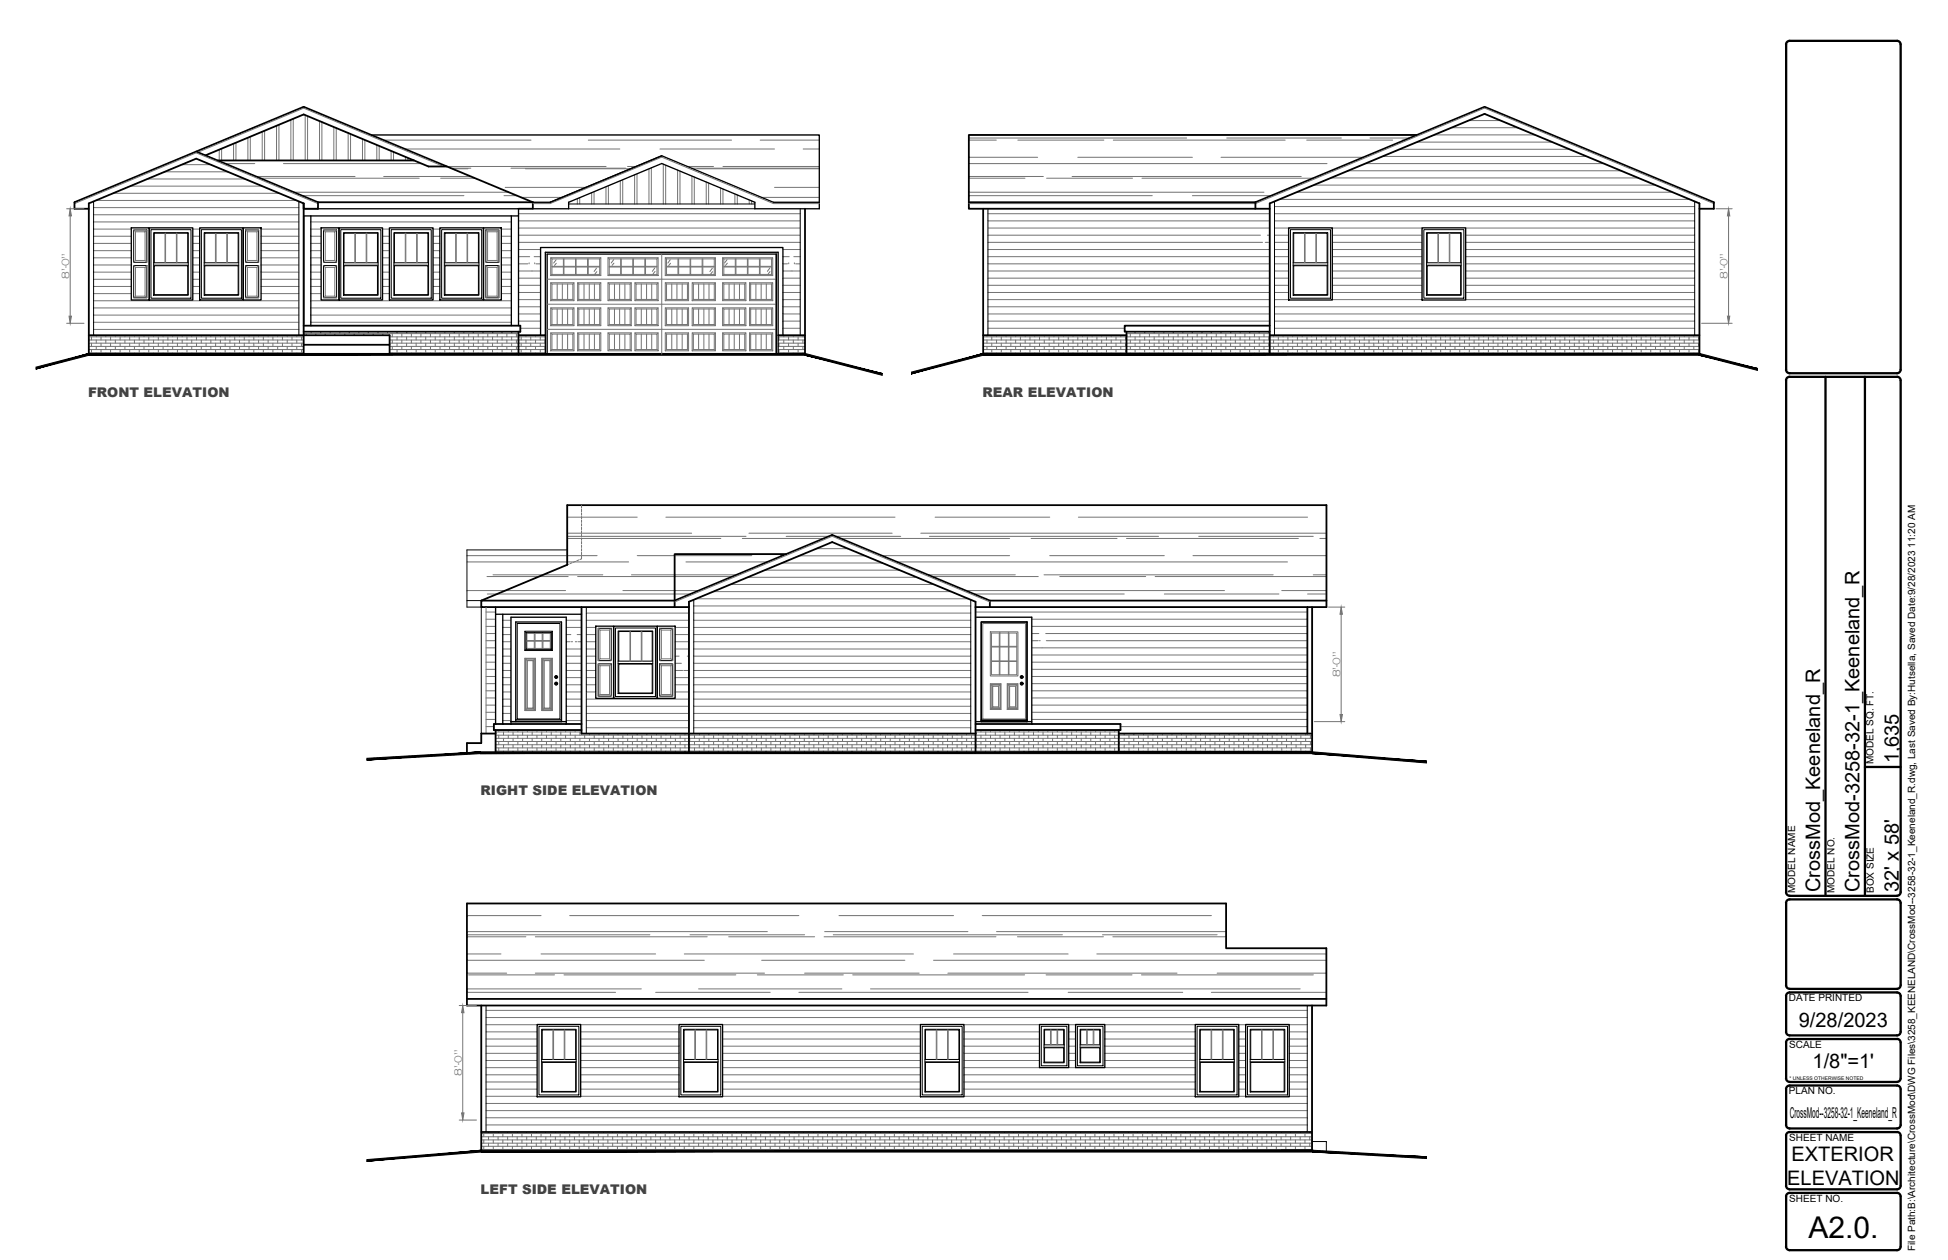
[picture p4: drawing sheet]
<svg xmlns="http://www.w3.org/2000/svg" width="432mm" height="279mm" viewBox="0 0 432 279" stroke-linecap="round" stroke-linejoin="round" font-family="sans-serif">
<defs><g id="words">
<text font-size="6.7" x="400.9" y="274.4">A2.0.</text>
<g font-size="4.4">
<text x="420.9" y="169.3" transform="rotate(-90 420.9 169.3)">1,635</text>
<text x="403.5" y="197.8" transform="rotate(-90 403.5 197.8)">CrossMod_Keeneland_R</text>
<text x="412.2" y="197.8" transform="rotate(-90 412.2 197.8)">CrossMod-3258-32-1_Keeneland_R</text>
<text x="420.9" y="197.8" transform="rotate(-90 420.9 197.8)">32' x 58'</text>
<text x="398.7" y="227.6">9/28/2023</text>
<text x="401.8" y="236.7">1/8&quot;=1'</text>
<text x="397.1" y="257.5">EXTERIOR</text>
<text x="396.2" y="262.8">ELEVATION</text>
</g>
<text font-size="3.3" x="396.7" y="247.9">CrossMod--3258-32-1_Keeneland_R</text>
<g font-size="3" fill="#404040">
<text x="19.5" y="88.1">FRONT ELEVATION</text>
<text x="217.8" y="88.1">REAR ELEVATION</text>
<text x="106.5" y="176.4">RIGHT SIDE ELEVATION</text>
<text x="106.5" y="264.7">LEFT SIDE ELEVATION</text>
</g>
<g font-size="2.4" fill="#737373">
<text x="15.3" y="61.9" transform="rotate(-90 15.3 61.9)">8'-0&quot;</text>
<text x="382.9" y="61.9" transform="rotate(-90 382.9 61.9)">8'-0&quot;</text>
<text x="297.1" y="150.2" transform="rotate(-90 297.1 150.2)">8'-0&quot;</text>
<text x="102.3" y="238.5" transform="rotate(-90 102.3 238.5)">8'-0&quot;</text>
</g>
<g font-size="2.2">
<text x="415.3" y="169.4" transform="rotate(-90 415.3 169.4)">MODEL SQ. FT.</text>
<text x="397.9" y="198" transform="rotate(-90 397.9 198)">MODEL NAME</text>
<text x="406.6" y="198" transform="rotate(-90 406.6 198)">MODEL NO.</text>
<text x="415.4" y="198" transform="rotate(-90 415.4 198)">BOX SIZE</text>
<text x="396.5" y="222.1">DATE PRINTED</text>
<text x="396.6" y="232.4">SCALE</text>
<text x="396.5" y="242.7">PLAN NO.</text>
<text x="396.6" y="253">SHEET NAME</text>
<text x="396.6" y="266.5">SHEET NO.</text>
<text x="424.5" y="277.4" transform="rotate(-90 424.5 277.4)">File Path:B:\Architecture\CrossMod\DWG Files\3258_KEENELAND\CrossMod--3258-32-1_Keeneland_R.dwg, Last Saved By:Hutsella, Saved Date:9/28/2023 11:20 AM</text>
</g>
<text font-size="1.1" x="396.7" y="239.5">* UNLESS OTHERWISE NOTED</text>
</g></defs>
<!-- layer: ELEV1 -->
<g fill="none" stroke="#737373" stroke-width=".22">
<path d="M32.7 39.7h21.6M36.5 38.1h14M40.3 36.5h6.4M43.9 33.8l23.4-9.8 31 12.9M46 34.3v.3M48.6 33.2v2.4M49.1 33v2.6M49.9 36.3h6.6M51.8 31.9v3.7M52.3 31.6v4M54.9 30.5v5.1M55.5 30.3v5.3"/>
<path d="M56.7 39.1h22M57.7 39.5h35.2M58.1 29.2v6.4M58.7 29v6.6M61.3 27.9v7.7M61.8 27.7v7.9M62.8 36.3h30.6M64.5 26.6v9M65 26.4v9.2M67.6 25.5v10.1M68.2 25.7v9.9M70.8 26.8v8.8"/>
<path d="M71.4 27.1v8.5M74 28.2v7.4M74.5 28.4v7.2M77.2 29.5v6.1M77.7 29.7v5.9M80.3 30.8v4.8M80.9 31v4.6M83.5 32.1v3.5M84.1 32.4v3.2M85 31.1h32.7M85 39.1h19.4M86.7 33.5v2.1"/>
<path d="M87.2 33.7v1.9M89.8 33h47.6M89.9 34.8v.8M90.4 35v.6M97.7 39.5h7.6M99.1 36.9h35.2M100 37.3h4.4M100.3 37.4h3.4M113.3 37.3h25.4M116.4 37.4h23.4M130.4 31.1h31.8M138 39.9v5.3"/>
<path d="M139.1 36.9h1.9M140.7 38.8v6.4M141.2 38.5v6.7M143.8 37.4v7.8M144.4 37.2v8M146.3 33h25.4M147 36.4v8.8M147.6 36.6v8.6M150.2 37.7v7.5M150.7 37.9v7.3M152.4 36.9h5.8M153.3 37.3h28.3"/>
<path d="M153.4 39v6.2M153.9 39.3v5.9M154.5 37.4h27.1M160.3 36.9h21.3M168.5 31.1h13.1M178 33h3.6M295 39.5h68.1M298.9 37.9h60.4M302.7 36.3h52.8M306.5 34.7h45.2M310.3 33.1h37.6M314.1 31.5h30"/>
<path d="M317.9 29.9h22.4M321.7 28.3h14.7M325.5 26.7h7.1M14.8 46.3h3.8M15.6 47.9v22.2M16.5 45.1l27-11.2 27 11.2M20.7 46h45.6M20.7 47.6h45.6M20.7 49.2h45.6M20.7 50.8h8.4M20.7 52.4h8.4M20.7 54h8.4"/>
<path d="M20.7 55.6h8.4M20.7 57.2h8.4M20.7 58.8h8.4M21.2 44.5h44.6M25 42.9h37M28.9 41.3h29.2M36.6 51.7v6.6M36.7 51.7v6.6M39.1 51.7v6.6M39.2 51.7v6.6M42.7 50.8h1.6M42.7 52.4h1.6"/>
<path d="M42.7 54h1.6M42.7 55.6h1.6M42.7 57.2h1.6M42.7 58.8h1.6M47.8 51.7v6.6M47.9 51.7v6.6M50.3 51.7v6.6M50.4 51.7v6.6M57.9 50.8h8.4M57.9 52.4h8.4M57.9 54h8.4M57.9 55.6h8.4"/>
<path d="M57.9 57.2h8.4M57.9 58.8h8.4M65.1 42.6h47.7M67 43.4h35.8M68.9 49.2h44.4M68.9 50.8h2.3M68.9 52.4h2.3M68.9 54h2.3M68.9 55.6h2.3M68.9 57.2h2.3M68.9 58.8h2.3M78.7 51.7v6.6"/>
<path d="M78.8 51.7v6.6M81.2 51.7v6.6M81.3 51.7v6.6M84.8 50.8h1.5M84.8 52.4h1.5M84.8 54h1.5M84.8 55.6h1.5M84.8 57.2h1.5M84.8 58.8h1.5M89.8 51.7v6.6M90 51.7v6.6M92.4 51.7v6.6"/>
<path d="M92.5 51.7v6.6M96 50.8h1.5M96 52.4h1.5M96 54h1.5M96 55.6h1.5M96 57.2h1.5M96 58.8h1.5M101 51.7v6.6M101.1 51.7v6.6M103.5 51.7v6.6M103.7 51.7v6.6M111.1 50.8h2.2"/>
<path d="M111.1 52.4h2.2M111.1 54h2.2M111.1 55.6h2.2M111.1 57.2h2.2M111.1 58.8h2.2M111.7 43.4h2.9M112 41.6h17.9M114.9 47.4h62.5M114.9 49h62.5M114.9 50.6h62.5M114.9 52.2h62.5M114.9 53.7h62.5"/>
<path d="M114.9 55.3h4.9M114.9 56.9h2.5M114.9 58.5h2.1M115.5 43.8h9M117.3 58.5h.1M118.1 45.1h3.8l24.8-10.3 24.8 10.3h10.1M118.4 56.9h1.4M118.5 58.5h.1M118.8 58.5h1M122.1 57.2h11.1v3.9h-11.1zM122.1 57.2l.2 .2M122.3 57.4h10.6v3.5h-10.6z"/>
<path d="M122.3 59.2h2.6v1.7M123.3 57.6l-.6 .7M123.3 58.4l-.4 .5M124.9 57.4v1.7h-2.6M125 57.4v1.7h2.6v-1.7M127.7 57.4v1.7h2.5v-1.7M128 44v1.2M128.5 43.8v1.4M130.4 57.4v1.7h2.5M131.1 42.7v2.5M131.7 42.5v2.7M132.2 59.5l-.5 .7"/>
<path d="M132.9 59.2h-2.5v1.7M133.2 57.2l-.3 .2M134.3 41.4v3.8M134.8 57.2h11.1v3.9h-11.1zM134.8 57.2l.2 .2M134.9 41.2v4M135 57.4h10.6v3.5h-10.6zM135 59.2h2.6v1.7M136 57.6l-.5 .7M136.1 58.4l-.4 .4M137.5 40.1v5.1M137.6 57.4v1.7h-2.6"/>
<path d="M137.7 57.4v1.7h2.6v-1.7M140.4 57.4v1.7h2.5v-1.7M143.1 57.4v1.7h2.5M145.1 59.4l-.5 .8M145.6 59.2h-2.5v1.7M145.9 57.2l-.3 .2M146.7 56.3v22.3M147.5 57.2h11.1v3.9h-11.1zM147.5 57.2l.2 .2M147.7 57.4h10.6v3.5h-10.6zM147.7 59.2h2.6v1.7M148.6 57.6l-.6 .7"/>
<path d="M148.6 58.4l-.4 .5M150.3 57.4v1.7h-2.6M150.4 57.4v1.7h2.6v-1.7M153.1 57.4v1.7h2.5v-1.7M155.8 57.4v1.7h2.5M156.5 40.4v4.8M157.1 40.6v4.6M157.9 59.5l-.5 .7M158.3 59.2h-2.5v1.7M158.6 57.2l-.3 .2M159.7 41.7v3.5M160.2 57.2h11.1v3.9h-11.1z"/>
<path d="M160.2 57.2l.2 .2M160.3 41.9v3.3M160.4 57.4h10.6v3.5h-10.6zM160.4 59.2h2.6v1.7M161.2 57.6l-.6 .7M161.2 58.4l-.4 .5M162.9 43v2.2M163 57.4v1.7h-2.6M163.1 57.4v1.7h2.6v-1.7M163.4 43.2v2M165.8 57.4v1.7h2.5v-1.7M166.1 44.3v.9"/>
<path d="M166.6 44.6v.6M168.5 57.4v1.7h2.5M168.8 43.8h12.8M170.6 59.4l-.5 .8M171 59.2h-2.5v1.7M171.3 57.2l-.3 .2M171.7 41.6h9.9M173.5 55.3h3.9M173.5 56.9h1.4M173.5 58.5h1.1M174.8 58.5h.1M176 56.9h1.4"/>
<path d="M176.1 58.5h.1M176.4 58.5h1M214.8 45.1h63.5l50.8-21.1 50.8 21.1M219 47.4h62.5M219 49h62.5M219 50.6h62.5M219 52.2h60.4M219 53.7h60.9M219 55.3h62.5M219 56.9h62.5M219 58.5h62.5M280.5 53.7h.7"/>
<path d="M280.9 52.2h.6M282.5 45.8h93.1M282.5 47.4h93.1M282.5 49h93.1M282.5 50.6h3.1M282.5 52.2h3.1M282.5 53.7h3.1M282.5 55.3h3.1M282.5 56.9h3.1M282.5 58.5h3.1M283.6 44.2h91M287.4 42.6h83.4"/>
<path d="M289.2 51.7v6.6M289.3 51.7v6.6M291.2 41h75.7M291.7 51.7v6.6M291.8 51.7v6.6M295.3 50.6h19.9M295.3 52.2h19.9M295.3 53.7h19.9M295.3 55.3h19.9M295.3 56.9h19.9M295.3 58.5h19.9M318.7 51.7v6.6"/>
<path d="M318.9 51.7v6.6M321.2 51.7v6.6M321.4 51.7v6.6M324.9 50.6h50.7M324.9 52.2h50.7M324.9 53.7h50.7M324.9 55.3h50.7M324.9 56.9h50.7M324.9 58.5h50.7M380.4 46.3h3.6M383.2 47.9v22.2M14.8 71.7h3.8"/>
<path d="M19.7 74.7h47.6M19.7 75.4h47.6M19.7 76.1h47.6M19.7 76.8h47.6M19.7 77.5h47.6M19.7 78.2h47.6M20.3 74.7v.7M20.3 76.1v.7M20.3 77.5v.7M20.7 60.3h8.4M20.7 61.9h8.4M20.7 63.5h8.4"/>
<path d="M20.7 65.1h8.4M20.7 66.7h45.6M20.7 68.3h45.6M20.7 69.9h45.6M20.7 71.5h45.6M20.7 73h45.6M21.3 74.3v.4M21.3 75.4v.7M21.3 76.8v.7M21.3 78.2v.4M22.4 74.7v.7M22.4 76.1v.7"/>
<path d="M22.4 77.5v.7M23.5 74.3v.4M23.5 75.4v.7M23.5 76.8v.7M23.5 78.2v.4M24.5 74.7v.7M24.5 76.1v.7M24.5 77.5v.7M25.6 74.3v.4M25.6 75.4v.7M25.6 76.8v.7M25.6 78.2v.4"/>
<path d="M26.6 74.7v.7M26.6 76.1v.7M26.6 77.5v.7M27.7 74.3v.4M27.7 75.4v.7M27.7 76.8v.7M27.7 78.2v.4M28.7 74.7v.7M28.7 76.1v.7M28.7 77.5v.7M29.8 74.3v.4M29.8 75.4v.7"/>
<path d="M29.8 76.8v.7M29.8 78.2v.4M30.9 74.7v.7M30.9 76.1v.7M30.9 77.5v.7M31.9 74.3v.4M31.9 75.4v.7M31.9 76.8v.7M31.9 78.2v.4M33 74.7v.7M33 76.1v.7M33 77.5v.7"/>
<path d="M34 74.3v.4M34 75.4v.7M34 76.8v.7M34 78.2v.4M35.1 74.7v.7M35.1 76.1v.7M35.1 77.5v.7M36.2 74.3v.4M36.2 75.4v.7M36.2 76.8v.7M36.2 78.2v.4M37.2 74.7v.7"/>
<path d="M37.2 76.1v.7M37.2 77.5v.7M38.3 74.3v.4M38.3 75.4v.7M38.3 76.8v.7M38.3 78.2v.4M39.3 74.7v.7M39.3 76.1v.7M39.3 77.5v.7M40.4 74.3v.4M40.4 75.4v.7M40.4 76.8v.7"/>
<path d="M40.4 78.2v.4M41.4 74.7v.7M41.4 76.1v.7M41.4 77.5v.7M42.5 74.3v.4M42.5 75.4v.7M42.5 76.8v.7M42.5 78.2v.4M42.7 60.3h1.6M42.7 61.9h1.6M42.7 63.5h1.6M42.7 65.1h1.6"/>
<path d="M43.6 74.7v.7M43.6 76.1v.7M43.6 77.5v.7M44.6 74.3v.4M44.6 75.4v.7M44.6 76.8v.7M44.6 78.2v.4M45.7 74.7v.7M45.7 76.1v.7M45.7 77.5v.7M46.7 74.3v.4M46.7 75.4v.7"/>
<path d="M46.7 76.8v.7M46.7 78.2v.4M47.8 74.7v.7M47.8 76.1v.7M47.8 77.5v.7M48.9 74.3v.4M48.9 75.4v.7M48.9 76.8v.7M48.9 78.2v.4M49.9 74.7v.7M49.9 76.1v.7M49.9 77.5v.7"/>
<path d="M51 74.3v.4M51 75.4v.7M51 76.8v.7M51 78.2v.4M52 74.7v.7M52 76.1v.7M52 77.5v.7M53.1 74.3v.4M53.1 75.4v.7M53.1 76.8v.7M53.1 78.2v.4M54.1 74.7v.7"/>
<path d="M54.1 76.1v.7M54.1 77.5v.7M55.2 74.3v.4M55.2 75.4v.7M55.2 76.8v.7M55.2 78.2v.4M56.3 74.7v.7M56.3 76.1v.7M56.3 77.5v.7M57.3 74.3v.4M57.3 75.4v.7M57.3 76.8v.7"/>
<path d="M57.3 78.2v.4M57.9 60.3h8.4M57.9 61.9h8.4M57.9 63.5h8.4M57.9 65.1h8.4M58.4 74.7v.7M58.4 76.1v.7M58.4 77.5v.7M59.4 74.3v.4M59.4 75.4v.7M59.4 76.8v.7M59.4 78.2v.4"/>
<path d="M60.5 74.7v.7M60.5 76.1v.7M60.5 77.5v.7M61.6 74.3v.4M61.6 75.4v.7M61.6 76.8v.7M61.6 78.2v.4M62.6 74.7v.7M62.6 76.1v.7M62.6 77.5v.7M63.7 74.3v.4M63.7 75.4v.7"/>
<path d="M63.7 76.8v.7M63.7 78.2v.4M64.7 74.7v.7M64.7 76.1v.7M64.7 77.5v.7M65.8 74.3v.4M65.8 75.4v.7M65.8 76.8v.7M65.8 78.2v.4M66.8 74.7v.7M66.8 76.1v.7M66.8 77.5v.7"/>
<path d="M67.3 74h47.6M67.9 74v.3M68.9 60.3h2.3M68.9 61.9h2.3M68.9 63.5h2.3M68.9 65.1h2.3M68.9 66.7h44.4M68.9 68.3h44.4M68.9 69.9h44.4M68.9 71.5h44.4M69 73.6v.4M70 74v.3"/>
<path d="M71.1 73.6v.4M72.1 74v.3M73.2 73.6v.4M74.3 74v.3M75.3 73.6v.4M76.4 74v.3M77.4 73.6v.4M78.5 74v.3M79.5 73.6v.4M80.6 74v.3M81.7 73.6v.4M82.7 74v.3"/>
<path d="M83.8 73.6v.4M84.8 60.3h1.5M84.8 61.9h1.5M84.8 63.5h1.5M84.8 65.1h1.5M84.8 74v.3M85.9 73.6v.4M86.4 74.7h34.5M86.4 75.4h34.5M86.4 76.1h34.5M86.4 76.8h34.5M86.4 77.5h34.5"/>
<path d="M86.4 78.2h34.5M87 74v.7M87 75.4v.7M87 76.8v.7M87 78.2v.4M88 73.6v.4M88 74.7v.7M88 76.1v.7M88 77.5v.7M89.1 74v.7M89.1 75.4v.7M89.1 76.8v.7"/>
<path d="M89.1 78.2v.4M90.1 73.6v.4M90.1 74.7v.7M90.1 76.1v.7M90.1 77.5v.7M91.2 74v.7M91.2 75.4v.7M91.2 76.8v.7M91.2 78.2v.4M92.2 73.6v.4M92.2 74.7v.7M92.2 76.1v.7"/>
<path d="M92.2 77.5v.7M93.3 74v.7M93.3 75.4v.7M93.3 76.8v.7M93.3 78.2v.4M94.4 73.6v.4M94.4 74.7v.7M94.4 76.1v.7M94.4 77.5v.7M95.4 74v.7M95.4 75.4v.7M95.4 76.8v.7"/>
<path d="M95.4 78.2v.4M96 60.3h1.5M96 61.9h1.5M96 63.5h1.5M96 65.1h1.5M96.5 73.6v.4M96.5 74.7v.7M96.5 76.1v.7M96.5 77.5v.7M97.5 74v.7M97.5 75.4v.7M97.5 76.8v.7"/>
<path d="M97.5 78.2v.4M98.6 73.6v.4M98.6 74.7v.7M98.6 76.1v.7M98.6 77.5v.7M99.7 74v.7M99.7 75.4v.7M99.7 76.8v.7M99.7 78.2v.4M100.7 73.6v.4M100.7 74.7v.7M100.7 76.1v.7"/>
<path d="M100.7 77.5v.7M101.8 74v.7M101.8 75.4v.7M101.8 76.8v.7M101.8 78.2v.4M102.8 73.6v.4M102.8 74.7v.7M102.8 76.1v.7M102.8 77.5v.7M103.9 74v.7M103.9 75.4v.7M103.9 76.8v.7"/>
<path d="M103.9 78.2v.4M104.9 73.6v.4M104.9 74.7v.7M104.9 76.1v.7M104.9 77.5v.7M106 74v.7M106 75.4v.7M106 76.8v.7M106 78.2v.4M107.1 73.6v.4M107.1 74.7v.7M107.1 76.1v.7"/>
<path d="M107.1 77.5v.7M108.1 74v.7M108.1 75.4v.7M108.1 76.8v.7M108.1 78.2v.4M109.2 73.6v.4M109.2 74.7v.7M109.2 76.1v.7M109.2 77.5v.7M110.2 74v.7M110.2 75.4v.7M110.2 76.8v.7"/>
<path d="M110.2 78.2v.4M111.1 60.3h2.2M111.1 61.9h2.2M111.1 63.5h2.2M111.1 65.1h2.2M111.3 73.6v.4M111.3 74.7v.7M111.3 76.1v.7M111.3 77.5v.7M112.4 74v.7M112.4 75.4v.7M112.4 76.8v.7"/>
<path d="M112.4 78.2v.4M113.4 73.6v.4M113.4 74.7v.7M113.4 76.1v.7M113.4 77.5v.7M114.5 74v.7M114.5 75.4v.7M114.5 76.8v.7M114.5 78.2v.4M114.9 60.1h4.9M114.9 61.7h4.9M114.9 63.3h4.9"/>
<path d="M114.9 64.9h4.9M114.9 66.4h4.9M114.9 68h4.9M114.9 69.6h4.9M114.9 71.2h4.9M115.3 72.8h4.5M115.5 74.7v.7M115.5 76.1v.7M115.5 77.5v.7M116.6 74.3v.4M116.6 75.4v.7M116.6 76.8v.7"/>
<path d="M116.6 78.2v.4M117.6 74.7v.7M117.6 76.1v.7M117.6 77.5v.7M118.7 74.3v.4M118.7 75.4v.7M118.7 76.8v.7M118.7 78.2v.4M119.8 74.7v.7M119.8 76.1v.7M119.8 77.5v.7M120.8 74.3v.4"/>
<path d="M120.8 75.4v.7M120.8 76.8v.7M120.8 78.2v.4M121.3 73h50.8M121.3 67.5h50.8M121.3 61.9h50.8M122.1 73.8h5.1v4h-5.1zM122.1 68.3h5.1v3.9h-5.1zM122.1 62.7h5.1v4h-5.1zM122.1 73.8l.2 .3M122.1 68.3l.2 .2M122.1 62.7l.2 .3"/>
<path d="M122.3 74.1h4.7v3.4h-4.7zM122.3 68.5h4.7v3.5h-4.7zM122.3 63h4.7v3.4h-4.7zM122.3 77.5l-.2 .3M122.3 72l-.2 .2M122.3 66.4l-.2 .3M122.3 60.9l-.2 .2M123.5 63v3.4M123.5 68.5v3.5M123.5 74.1v3.4M124.7 63v3.4M124.7 68.5v3.5"/>
<path d="M124.7 74.1v3.4M125 60.9v-1.7h2.6v1.7M125.8 63v3.4M125.8 68.5v3.5M125.8 74.1v3.4M127 77.5l.2 .3M127 72l.2 .2M127 66.4l.2 .3M127.2 73.8l-.2 .3M127.2 68.3l-.2 .2M127.2 62.7l-.2 .3M127.7 60.9v-1.7h2.5v1.7"/>
<path d="M128 73.8h5.2v4h-5.2zM128 68.3h5.2v3.9h-5.2zM128 62.7h5.2v4h-5.2zM128 73.8l.3 .3M128 68.3l.3 .2M128 62.7l.3 .3M128.3 74.1h4.6v3.4h-4.6zM128.3 68.5h4.6v3.5h-4.6zM128.3 63h4.6v3.4h-4.6zM128.3 77.5l-.3 .3M128.3 72l-.3 .2M128.3 66.4l-.3 .3"/>
<path d="M129.5 63v3.4M129.5 68.5v3.5M129.5 74.1v3.4M130.6 63v3.4M130.6 68.5v3.5M130.6 74.1v3.4M131.8 63v3.4M131.8 68.5v3.5M131.8 74.1v3.4M132.3 60.2l-.4 .5M132.9 77.5l.3 .3M132.9 72l.3 .2"/>
<path d="M132.9 66.4l.3 .3M132.9 60.9l.3 .2M133.2 73.8l-.3 .3M133.2 68.3l-.3 .2M133.2 62.7l-.3 .3M134.8 73.8h5.1v4h-5.1zM134.8 68.3h5.1v3.9h-5.1zM134.8 62.7h5.1v4h-5.1zM134.8 73.8l.2 .3M134.8 68.3l.2 .2M134.8 62.7l.2 .3M135 74.1h4.7v3.4h-4.7z"/>
<path d="M135 68.5h4.7v3.5h-4.7zM135 63h4.7v3.4h-4.7zM135 77.5l-.2 .3M135 66.4l-.2 .3M135 72l-.2 .2M135 60.9l-.2 .2M136.2 63v3.4M136.2 68.5v3.5M136.2 74.1v3.4M137.4 63v3.4M137.4 68.5v3.5M137.4 74.1v3.4"/>
<path d="M137.7 60.9v-1.7h2.6v1.7M138.5 63v3.4M138.5 68.5v3.5M138.5 74.1v3.4M139.7 77.5l.2 .3M139.7 72l.2 .2M139.7 66.4l.2 .3M139.9 73.8l-.2 .3M139.9 68.3l-.2 .2M139.9 62.7l-.2 .3M140.4 60.9v-1.7h2.5v1.7M140.7 73.8h5.2v4h-5.2z"/>
<path d="M140.7 68.3h5.2v3.9h-5.2zM140.7 62.7h5.2v4h-5.2zM140.7 73.8l.3 .3M140.7 68.3l.3 .2M140.7 62.7l.3 .3M141 74.1h4.6v3.4h-4.6zM141 68.5h4.6v3.5h-4.6zM141 63h4.6v3.4h-4.6zM141 77.5l-.3 .3M141 72l-.3 .2M141 66.4l-.3 .3M142.2 63v3.4"/>
<path d="M142.2 68.5v3.5M142.2 74.1v3.4M143.3 63v3.4M143.3 68.5v3.5M143.3 74.1v3.4M144.5 63v3.4M144.5 68.5v3.5M144.5 74.1v3.4M145.2 60.2l-.4 .5M145.6 77.5l.3 .3M145.6 72l.3 .2M145.6 66.4l.3 .3"/>
<path d="M145.6 60.9l.3 .2M145.9 73.8l-.3 .3M145.9 68.3l-.3 .2M145.9 62.7l-.3 .3M147.5 73.8h5.1v4h-5.1zM147.5 68.3h5.1v3.9h-5.1zM147.5 62.7h5.1v4h-5.1zM147.5 73.8l.2 .3M147.5 68.3l.2 .2M147.5 62.7l.2 .3M147.7 74.1h4.7v3.4h-4.7zM147.7 68.5h4.7v3.5h-4.7z"/>
<path d="M147.7 63h4.7v3.4h-4.7zM147.7 77.5l-.2 .3M147.7 66.4l-.2 .3M147.7 72l-.2 .2M147.7 60.9l-.2 .2M148.9 63v3.4M148.9 68.5v3.5M148.9 74.1v3.4M150.1 63v3.4M150.1 68.5v3.5M150.1 74.1v3.4M150.4 60.9v-1.7h2.6v1.7"/>
<path d="M151.2 63v3.4M151.2 68.5v3.5M151.2 74.1v3.4M152.4 77.5l.2 .3M152.4 72l.2 .2M152.4 66.4l.2 .3M152.6 73.8l-.2 .3M152.6 68.3l-.2 .2M152.6 62.7l-.2 .3M153.1 60.9v-1.7h2.5v1.7M153.4 73.8h5.2v4h-5.2zM153.4 68.3h5.2v3.9h-5.2z"/>
<path d="M153.4 62.7h5.2v4h-5.2zM153.4 73.8l.3 .3M153.4 68.3l.3 .2M153.4 62.7l.3 .3M153.7 74.1h4.6v3.4h-4.6zM153.7 68.5h4.6v3.5h-4.6zM153.7 63h4.6v3.4h-4.6zM153.7 77.5l-.3 .3M153.7 72l-.3 .2M153.7 66.4l-.3 .3M154.9 63v3.4M154.9 68.5v3.5"/>
<path d="M154.9 74.1v3.4M156 63v3.4M156 68.5v3.5M156 74.1v3.4M157.2 63v3.4M157.2 68.5v3.5M157.2 74.1v3.4M157.9 60.2l-.4 .5M158.3 72l.3 .2M158.3 77.5l.3 .3M158.3 60.9l.3 .2M158.3 66.4l.3 .3"/>
<path d="M158.6 73.8l-.3 .3M158.6 68.3l-.3 .2M158.6 62.7l-.3 .3M160.2 73.8h5.1v4h-5.1zM160.2 68.3h5.1v3.9h-5.1zM160.2 62.7h5.1v4h-5.1zM160.2 73.8l.2 .3M160.2 68.3l.2 .2M160.2 62.7l.2 .3M160.4 74.1h4.7v3.4h-4.7zM160.4 68.5h4.7v3.5h-4.7zM160.4 63h4.7v3.4h-4.7z"/>
<path d="M160.4 77.5l-.2 .3M160.4 72l-.2 .2M160.4 66.4l-.2 .3M160.4 60.9l-.2 .2M161.6 63v3.4M161.6 68.5v3.5M161.6 74.1v3.4M162.8 63v3.4M162.8 68.5v3.5M162.8 74.1v3.4M163.1 60.9v-1.7h2.6v1.7M163.9 63v3.4"/>
<path d="M163.9 68.5v3.5M163.9 74.1v3.4M165.1 77.5l.2 .3M165.1 72l.2 .2M165.1 66.4l.2 .3M165.3 73.8l-.2 .3M165.3 68.3l-.2 .2M165.3 62.7l-.2 .3M165.8 60.9v-1.7h2.5v1.7M166.1 73.8h5.2v4h-5.2zM166.1 68.3h5.2v3.9h-5.2zM166.1 62.7h5.2v4h-5.2z"/>
<path d="M166.1 73.8l.3 .3M166.1 68.3l.3 .2M166.1 62.7l.3 .3M166.4 74.1h4.6v3.4h-4.6zM166.4 68.5h4.6v3.5h-4.6zM166.4 63h4.6v3.4h-4.6zM166.4 77.5l-.3 .3M166.4 72l-.3 .2M166.4 66.4l-.3 .3M167.6 63v3.4M167.6 68.5v3.5M167.6 74.1v3.4"/>
<path d="M168.7 63v3.4M168.7 68.5v3.5M168.7 74.1v3.4M169.9 63v3.4M169.9 68.5v3.5M169.9 74.1v3.4M170.7 60.2l-.4 .5M171 77.5l.3 .3M171 72l.3 .2M171 66.4l.3 .3M171 60.9l.3 .2M171.3 73.8l-.3 .3"/>
<path d="M171.3 68.3l-.3 .2M171.3 62.7l-.3 .3M172.5 74.7h5.9M172.5 75.4h5.9M172.5 76.1h5.9M172.5 76.8h5.9M172.5 77.5h5.9M172.5 78.2h5.9M172.7 74.7v.7M172.7 76.1v.7M172.7 77.5v.7M173.5 60.1h3.9"/>
<path d="M173.5 61.7h3.9M173.5 63.3h3.9M173.5 64.9h3.9M173.5 66.4h3.9M173.5 68h3.9M173.5 69.6h3.9M173.5 71.2h3.9M173.5 72.8h3.9M173.7 74.3v.4M173.7 75.4v.7M173.7 76.8v.7M173.7 78.2v.4"/>
<path d="M174.8 74.7v.7M174.8 76.1v.7M174.8 77.5v.7M175.9 74.3v.4M175.9 75.4v.7M175.9 76.8v.7M175.9 78.2v.4M176.9 74.7v.7M176.9 76.1v.7M176.9 77.5v.7M178 74.3v.4M178 75.4v.7"/>
<path d="M178 76.8v.7M178 78.2v.4M217.9 74.7h158.8M217.9 75.4h158.8M217.9 76.1h158.8M217.9 76.8h158.8M217.9 77.5h158.8M217.9 78.2h158.8M218.8 74.3v.4M218.8 75.4v.7M218.8 76.8v.7M218.8 78.2v.4"/>
<path d="M219 60.1h62.5M219 61.7h62.5M219 63.3h62.5M219 64.9h62.5M219 66.4h62.5M219 68h62.5M219 69.6h62.5M219 71.2h62.5M219 72.8h30.3M219.8 74.7v.7M219.8 76.1v.7M219.8 77.5v.7"/>
<path d="M220.9 74.3v.4M220.9 75.4v.7M220.9 76.8v.7M220.9 78.2v.4M222 74.7v.7M222 76.1v.7M222 77.5v.7M223 74.3v.4M223 75.4v.7M223 76.8v.7M223 78.2v.4M224.1 74.7v.7"/>
<path d="M224.1 76.1v.7M224.1 77.5v.7M225.1 74.3v.4M225.1 75.4v.7M225.1 76.8v.7M225.1 78.2v.4M226.2 74.7v.7M226.2 76.1v.7M226.2 77.5v.7M227.2 74.3v.4M227.2 75.4v.7M227.2 76.8v.7"/>
<path d="M227.2 78.2v.4M228.3 74.7v.7M228.3 76.1v.7M228.3 77.5v.7M229.4 74.3v.4M229.4 75.4v.7M229.4 76.8v.7M229.4 78.2v.4M230.4 74.7v.7M230.4 76.1v.7M230.4 77.5v.7M231.5 74.3v.4"/>
<path d="M231.5 75.4v.7M231.5 76.8v.7M231.5 78.2v.4M232.6 74.7v.7M232.6 76.1v.7M232.6 77.5v.7M233.6 74.3v.4M233.6 75.4v.7M233.6 76.8v.7M233.6 78.2v.4M234.7 74.7v.7M234.7 76.1v.7"/>
<path d="M234.7 77.5v.7M235.7 74.3v.4M235.7 75.4v.7M235.7 76.8v.7M235.7 78.2v.4M236.8 74.7v.7M236.8 76.1v.7M236.8 77.5v.7M237.8 74.3v.4M237.8 75.4v.7M237.8 76.8v.7M237.8 78.2v.4"/>
<path d="M238.9 74.7v.7M238.9 76.1v.7M238.9 77.5v.7M240 74.3v.4M240 75.4v.7M240 76.8v.7M240 78.2v.4M241 74.7v.7M241 76.1v.7M241 77.5v.7M242.1 74.3v.4M242.1 75.4v.7"/>
<path d="M242.1 76.8v.7M242.1 78.2v.4M243.1 74.7v.7M243.1 76.1v.7M243.1 77.5v.7M244.2 74.3v.4M244.2 75.4v.7M244.2 76.8v.7M244.2 78.2v.4M245.3 74.7v.7M245.3 76.1v.7M245.3 77.5v.7"/>
<path d="M246.3 74.3v.4M246.3 75.4v.7M246.3 76.8v.7M246.3 78.2v.4M247.4 74.7v.7M247.4 76.1v.7M247.4 77.5v.7M248.4 74.3v.4M248.4 75.4v.7M248.4 76.8v.7M248.4 78.2v.4M249.5 74.7v.7"/>
<path d="M249.5 76.1v.7M249.5 77.5v.7M249.7 74h31.8M250.5 74v.7M250.5 75.4v.7M250.5 76.8v.7M250.5 78.2v.4M251.6 73.6v.4M251.6 74.7v.7M251.6 76.1v.7M251.6 77.5v.7M252.7 74v.7"/>
<path d="M252.7 75.4v.7M252.7 76.8v.7M252.7 78.2v.4M253.7 73.6v.4M253.7 74.7v.7M253.7 76.1v.7M253.7 77.5v.7M254.8 74v.7M254.8 75.4v.7M254.8 76.8v.7M254.8 78.2v.4M255.8 73.6v.4"/>
<path d="M255.8 74.7v.7M255.8 76.1v.7M255.8 77.5v.7M256.9 74v.7M256.9 75.4v.7M256.9 76.8v.7M256.9 78.2v.4M258 73.6v.4M258 74.7v.7M258 76.1v.7M258 77.5v.7M259 74v.7"/>
<path d="M259 75.4v.7M259 76.8v.7M259 78.2v.4M260.1 73.6v.4M260.1 74.7v.7M260.1 76.1v.7M260.1 77.5v.7M261.1 74v.7M261.1 75.4v.7M261.1 76.8v.7M261.1 78.2v.4M262.2 73.6v.4"/>
<path d="M262.2 74.7v.7M262.2 76.1v.7M262.2 77.5v.7M263.2 74v.7M263.2 75.4v.7M263.2 76.8v.7M263.2 78.2v.4M264.3 73.6v.4M264.3 74.7v.7M264.3 76.1v.7M264.3 77.5v.7M265.4 74v.7"/>
<path d="M265.4 75.4v.7M265.4 76.8v.7M265.4 78.2v.4M266.4 73.6v.4M266.4 74.7v.7M266.4 76.1v.7M266.4 77.5v.7M267.5 74v.7M267.5 75.4v.7M267.5 76.8v.7M267.5 78.2v.4M268.5 73.6v.4"/>
<path d="M268.5 74.7v.7M268.5 76.1v.7M268.5 77.5v.7M269.6 74v.7M269.6 75.4v.7M269.6 76.8v.7M269.6 78.2v.4M270.7 73.6v.4M270.7 74.7v.7M270.7 76.1v.7M270.7 77.5v.7M271.7 74v.7"/>
<path d="M271.7 75.4v.7M271.7 76.8v.7M271.7 78.2v.4M272.8 73.6v.4M272.8 74.7v.7M272.8 76.1v.7M272.8 77.5v.7M273.8 74v.7M273.8 75.4v.7M273.8 76.8v.7M273.8 78.2v.4M274.9 73.6v.4"/>
<path d="M274.9 74.7v.7M274.9 76.1v.7M274.9 77.5v.7M275.9 74v.7M275.9 75.4v.7M275.9 76.8v.7M275.9 78.2v.4M277 73.6v.4M277 74.7v.7M277 76.1v.7M277 77.5v.7M278.1 74v.7"/>
<path d="M278.1 75.4v.7M278.1 76.8v.7M278.1 78.2v.4M279.1 73.6v.4M279.1 74.7v.7M279.1 76.1v.7M279.1 77.5v.7M280.2 74v.7M280.2 75.4v.7M280.2 76.8v.7M280.2 78.2v.4M281.2 73.6v.4"/>
<path d="M281.2 74.7v.7M281.2 76.1v.7M281.2 77.5v.7M282.3 74.3v.4M282.3 75.4v.7M282.3 76.8v.7M282.3 78.2v.4M282.5 60.1h3.1M282.5 61.7h3.1M282.5 63.3h3.1M282.5 64.9h3.1M282.5 66.4h3.1"/>
<path d="M282.5 68h93.1M282.5 69.6h93.1M282.5 71.2h93.1M282.5 72.8h93.1M283.4 74.7v.7M283.4 76.1v.7M283.4 77.5v.7M284.4 74.3v.4M284.4 75.4v.7M284.4 76.8v.7M284.4 78.2v.4M285.5 74.7v.7"/>
<path d="M285.5 76.1v.7M285.5 77.5v.7M286.5 74.3v.4M286.5 75.4v.7M286.5 76.8v.7M286.5 78.2v.4M287.6 74.7v.7M287.6 76.1v.7M287.6 77.5v.7M288.6 74.3v.4M288.6 75.4v.7M288.6 76.8v.7"/>
<path d="M288.6 78.2v.4M289.7 74.7v.7M289.7 76.1v.7M289.7 77.5v.7M290.8 74.3v.4M290.8 75.4v.7M290.8 76.8v.7M290.8 78.2v.4M291.8 74.7v.7M291.8 76.1v.7M291.8 77.5v.7M292.9 74.3v.4"/>
<path d="M292.9 75.4v.7M292.9 76.8v.7M292.9 78.2v.4M293.9 74.7v.7M293.9 76.1v.7M293.9 77.5v.7M295 74.3v.4M295 75.4v.7M295 76.8v.7M295 78.2v.4M295.3 60.1h19.9M295.3 61.7h19.9"/>
<path d="M295.3 63.3h19.9M295.3 64.9h19.9M295.3 66.4h19.9M296.1 74.7v.7M296.1 76.1v.7M296.1 77.5v.7M297.1 74.3v.4M297.1 75.4v.7M297.1 76.8v.7M297.1 78.2v.4M298.2 74.7v.7M298.2 76.1v.7"/>
<path d="M298.2 77.5v.7M299.2 74.3v.4M299.2 75.4v.7M299.2 76.8v.7M299.2 78.2v.4M300.3 74.7v.7M300.3 76.1v.7M300.3 77.5v.7M301.3 74.3v.4M301.3 75.4v.7M301.3 76.8v.7M301.3 78.2v.4"/>
<path d="M302.4 74.7v.7M302.4 76.1v.7M302.4 77.5v.7M303.5 74.3v.4M303.5 75.4v.7M303.5 76.8v.7M303.5 78.2v.4M304.5 74.7v.7M304.5 76.1v.7M304.5 77.5v.7M305.6 74.3v.4M305.6 75.4v.7"/>
<path d="M305.6 76.8v.7M305.6 78.2v.4M306.6 74.7v.7M306.6 76.1v.7M306.6 77.5v.7M307.7 74.3v.4M307.7 75.4v.7M307.7 76.8v.7M307.7 78.2v.4M308.8 74.7v.7M308.8 76.1v.7M308.8 77.5v.7"/>
<path d="M309.8 74.3v.4M309.8 75.4v.7M309.8 76.8v.7M309.8 78.2v.4M310.9 74.7v.7M310.9 76.1v.7M310.9 77.5v.7M311.9 74.3v.4M311.9 75.4v.7M311.9 76.8v.7M311.9 78.2v.4M313 74.7v.7"/>
<path d="M313 76.1v.7M313 77.5v.7M314 74.3v.4M314 75.4v.7M314 76.8v.7M314 78.2v.4M315.1 74.7v.7M315.1 76.1v.7M315.1 77.5v.7M316.2 74.3v.4M316.2 75.4v.7M316.2 76.8v.7"/>
<path d="M316.2 78.2v.4M317.2 74.7v.7M317.2 76.1v.7M317.2 77.5v.7M318.3 74.3v.4M318.3 75.4v.7M318.3 76.8v.7M318.3 78.2v.4M319.3 74.7v.7M319.3 76.1v.7M319.3 77.5v.7M320.4 74.3v.4"/>
<path d="M320.4 75.4v.7M320.4 76.8v.7M320.4 78.2v.4M321.5 74.7v.7M321.5 76.1v.7M321.5 77.5v.7M322.5 74.3v.4M322.5 75.4v.7M322.5 76.8v.7M322.5 78.2v.4M323.6 74.7v.7M323.6 76.1v.7"/>
<path d="M323.6 77.5v.7M324.6 74.3v.4M324.6 75.4v.7M324.6 76.8v.7M324.6 78.2v.4M324.9 60.1h50.7M324.9 61.7h50.7M324.9 63.3h50.7M324.9 64.9h50.7M324.9 66.4h50.7M325.7 74.7v.7M325.7 76.1v.7"/>
<path d="M325.7 77.5v.7M326.7 74.3v.4M326.7 75.4v.7M326.7 76.8v.7M326.7 78.2v.4M327.8 74.7v.7M327.8 76.1v.7M327.8 77.5v.7M328.9 74.3v.4M328.9 75.4v.7M328.9 76.8v.7M328.9 78.2v.4"/>
<path d="M329.9 74.7v.7M329.9 76.1v.7M329.9 77.5v.7M331 74.3v.4M331 75.4v.7M331 76.8v.7M331 78.2v.4M332 74.7v.7M332 76.1v.7M332 77.5v.7M333.1 74.3v.4M333.1 75.4v.7"/>
<path d="M333.1 76.8v.7M333.1 78.2v.4M334.2 74.7v.7M334.2 76.1v.7M334.2 77.5v.7M335.2 74.3v.4M335.2 75.4v.7M335.2 76.8v.7M335.2 78.2v.4M336.3 74.7v.7M336.3 76.1v.7M336.3 77.5v.7"/>
<path d="M337.3 74.3v.4M337.3 75.4v.7M337.3 76.8v.7M337.3 78.2v.4M338.4 74.7v.7M338.4 76.1v.7M338.4 77.5v.7M339.4 74.3v.4M339.4 75.4v.7M339.4 76.8v.7M339.4 78.2v.4M340.5 74.7v.7"/>
<path d="M340.5 76.1v.7M340.5 77.5v.7M341.6 74.3v.4M341.6 75.4v.7M341.6 76.8v.7M341.6 78.2v.4M342.6 74.7v.7M342.6 76.1v.7M342.6 77.5v.7M343.7 74.3v.4M343.7 75.4v.7M343.7 76.8v.7"/>
<path d="M343.7 78.2v.4M344.7 74.7v.7M344.7 76.1v.7M344.7 77.5v.7M345.8 74.3v.4M345.8 75.4v.7M345.8 76.8v.7M345.8 78.2v.4M346.9 74.7v.7M346.9 76.1v.7M346.9 77.5v.7M347.9 74.3v.4"/>
<path d="M347.9 75.4v.7M347.9 76.8v.7M347.9 78.2v.4M349 74.7v.7M349 76.1v.7M349 77.5v.7M350 74.3v.4M350 75.4v.7M350 76.8v.7M350 78.2v.4M351.1 74.7v.7M351.1 76.1v.7"/>
<path d="M351.1 77.5v.7M352.1 74.3v.4M352.1 75.4v.7M352.1 76.8v.7M352.1 78.2v.4M353.2 74.7v.7M353.2 76.1v.7M353.2 77.5v.7M354.3 74.3v.4M354.3 75.4v.7M354.3 76.8v.7M354.3 78.2v.4"/>
<path d="M355.3 74.7v.7M355.3 76.1v.7M355.3 77.5v.7M356.4 74.3v.4M356.4 75.4v.7M356.4 76.8v.7M356.4 78.2v.4M357.4 74.7v.7M357.4 76.1v.7M357.4 77.5v.7M358.5 74.3v.4M358.5 75.4v.7"/>
<path d="M358.5 76.8v.7M358.5 78.2v.4M359.6 74.7v.7M359.6 76.1v.7M359.6 77.5v.7M360.6 74.3v.4M360.6 75.4v.7M360.6 76.8v.7M360.6 78.2v.4M361.7 74.7v.7M361.7 76.1v.7M361.7 77.5v.7"/>
<path d="M362.7 74.3v.4M362.7 75.4v.7M362.7 76.8v.7M362.7 78.2v.4M363.8 74.7v.7M363.8 76.1v.7M363.8 77.5v.7M364.8 74.3v.4M364.8 75.4v.7M364.8 76.8v.7M364.8 78.2v.4M365.9 74.7v.7"/>
<path d="M365.9 76.1v.7M365.9 77.5v.7M367 74.3v.4M367 75.4v.7M367 76.8v.7M367 78.2v.4M368 74.7v.7M368 76.1v.7M368 77.5v.7M369.1 74.3v.4M369.1 75.4v.7M369.1 76.8v.7"/>
<path d="M369.1 78.2v.4M370.1 74.7v.7M370.1 76.1v.7M370.1 77.5v.7M371.2 74.3v.4M371.2 75.4v.7M371.2 76.8v.7M371.2 78.2v.4M372.3 74.7v.7M372.3 76.1v.7M372.3 77.5v.7M373.3 74.3v.4"/>
<path d="M373.3 75.4v.7M373.3 76.8v.7M373.3 78.2v.4M374.4 74.7v.7M374.4 76.1v.7M374.4 77.5v.7M375.5 74.3v.4M375.5 75.4v.7M375.5 76.8v.7M375.5 78.2v.4M376.5 74.7v.7M376.5 76.1v.7"/>
<path d="M376.5 77.5v.7M377.2 71.7h6.8M125.7 118.2h27.6M125.7 119.4h34.1M125.7 114.7h15.5M125.7 118.9h39.7M128.9 112v.7M128.9 112.9v.6M128.9 113.7v.6M128.9 114.5v.6M128.9 115.3v.5M128.9 116.1v.5"/>
<path d="M128.9 116.9v.5M128.9 117.7v.5M128.9 118.5v.5M128.9 119.3v.5M147.6 114.7h50.8M164.5 119.4h18.1M166 118.2h31.8M174.3 118.9h9.4M185.3 118.9h14.4M186.3 119.4h37.5M204.1 118.2h89.9M206 118.9h50.8"/>
<path d="M207.3 114.7h25.4M228.6 119.4h19M239 114.7h50.8M249.7 119.4h38.1M265.7 118.9h25.4M292.6 119.4h1.4M103.5 124.6h35.8M103.5 131h21.9M103.5 123.2h28.9M107.7 135.7h2.2M107.7 137.3h2.2M107.7 138.9h2.2"/>
<path d="M107.7 134.6v28.1M108 127.8h17.9M108 131.7h45.1M109.3 127.5h24.3M111.4 137.5h1.9M111.4 139.1h1.9M125.5 137.5h3.4M125.5 139.1h3.4M126.1 125.1l-.4 .1M126.8 124.8l-.5 .2M127.6 124.5l-.5 .2M128 127.8h34.4"/>
<path d="M128.3 124.2l-.5 .2M128.9 123.3v.6l-.4 .2M128.9 120.1v.5M128.9 120.9v.5M128.9 121.7v.5M128.9 122.5v.5M130 136h22.7M130 137.5h22.7M130 139.1h2.1M132.6 139.3l.4 .4M133 139.7h2.1v6.4h-2.1zM135.5 139.3l-.4 .4"/>
<path d="M138.1 131h16.8M140 127.5h23.3M141.2 123.2h25.4M146.2 139.3l.4 .4M146.6 139.7h2.1v6.4h-2.1zM149.1 139.3l-.4 .4M149.5 133.5l35-14.6 34.9 14.6M149.6 139.1h3.1M152 124.6h18.2M153.8 136h61.4M153.8 137.5h61.4M153.8 139.1h61.4"/>
<path d="M153.8 134.4h61.4M154.3 132.8h60.4M158.1 131.2h52.8M161.9 129.6h45.2M165.7 128h37.5M169.5 126.4h29.9M173 123.2h.5M173.3 124.8h22.3M177.1 123.3h14.7M181 121.7h7M195.5 123.2h28.3M198.8 124.6h86.6"/>
<path d="M205.7 127.5h19.4M206.6 127.8h23.5M214 131h57.4M215.9 131.7h33.3M216.2 135.7h73.6M228.7 137.3h61.1M228.7 138.9h61.1M231.4 127.5h50.8M232.7 123.2h25.4M234.9 127.8h19.1M256.1 127.8h37.9M258.1 131.7h25.4"/>
<path d="M264.4 123.2h29.6M284.1 131h9.9M289.8 131.7h4.2M291.1 127.5h2.9M294.5 134.6h3.6M297.3 136.2v22.2M107.7 140.5h2.2M107.7 142.1h2.2M107.7 143.7h2.2M107.7 145.2h2.2M107.7 146.8h2.2M107.7 148.4h2.2"/>
<path d="M107.7 150h2.2M107.7 151.6h2.2M107.7 153.2h2.2M107.7 154.8h2.2M107.7 156.4h2.2M107.7 157.9h2.2M107.7 159.5h2.2M111.4 140.7h1.9M111.4 142.3h1.9M111.4 143.9h1.9M111.4 145.5h1.9M111.4 147.1h1.9"/>
<path d="M111.4 148.7h1.9M111.4 150.3h1.9M111.4 151.8h1.9M111.4 153.4h1.9M111.4 155h1.9M111.4 156.6h1.9M111.4 158.2h1.9M111.4 159.8h1.9M125.5 140.7h1M125.5 142.3h.8M125.5 143.9h3.4M125.5 145.5h3.4"/>
<path d="M125.5 147.1h3.4M125.5 148.7h3.4M125.5 150.3h3.4M125.5 151.8h3.4M125.5 153.4h3.4M125.5 155h3.4M125.5 156.6h3.4M125.5 158.2h3.4M125.5 159.8h3.4M126.6 142.3h.3M127.5 142.3h.3M127.9 140.7h1"/>
<path d="M128.1 142.3h.8M130 140.7h2.1M130 142.3h2.1M130 143.9h2.1M130 145.5h2.1M130 147.1h2.1M130 148.7h2.1M130 150.3h2.1M130 151.8h2.1M130 153.4h2.1M130 155h22.7M130 156.6h22.7"/>
<path d="M130 158.2h22.7M130 159.8h22.7M132.6 147.2l.4 .4M133 147.6h2.1v6.4h-2.1zM133 146.1l-.4 .4M133 154l-.4 .4M135.1 146.1l.4 .4M135.1 154l.4 .4M135.5 147.2l-.4 .4M139.6 140v6.6M139.8 140v6.6M142.2 140v6.6"/>
<path d="M142.3 140v6.6M146.2 147.2l.4 .4M146.6 147.6h2.1v6.4h-2.1zM146.6 146.1l-.4 .4M146.6 154l-.4 .4M148.7 146.1l.4 .4M148.7 154l.4 .4M149.1 147.2l-.4 .4M149.6 140.7h3.1M149.6 142.3h3.1M149.6 143.9h3.1M149.6 145.5h.9"/>
<path d="M149.6 147.1h1.4M149.6 148.7h1.7M149.6 150.3h3.1M149.6 151.8h3.1M149.6 153.4h3.1M151.6 148.7h1.1M152.3 145.5h.4M153.8 140.7h61.4M153.8 142.3h61.4M153.8 143.9h61.4M153.8 145.5h61.4M153.8 147.1h61.4"/>
<path d="M153.8 148.7h61.4M153.8 150.3h61.4M153.8 151.8h61.4M153.8 153.4h61.4M153.8 155h61.4M153.8 156.6h61.4M153.8 158.2h61.4M153.8 159.8h61.4M228.7 143.7h61.1M228.7 140.5h1.6M228.7 142.1h1.4M228.7 145.2h61.1"/>
<path d="M228.7 146.8h61.1M228.7 148.4h61.1M228.7 150h61.1M228.7 151.6h61.1M228.7 153.2h61.1M228.7 154.8h61.1M228.7 156.4h61.1M228.7 157.9h61.1M228.7 159.5h61.1M230.4 142.1h.2M231.8 140.5h58M231.9 142.1h57.9"/>
<path d="M107.7 161.1h1.8M109.9 162.3h19M109.9 163h181M109.9 163.7h181M109.9 164.4h181M109.9 165.1h181M109.9 165.8h181M109.9 166.5h181M110.6 161.9v.4M110.6 163v.7M110.6 164.4v.7M110.6 165.8v.7"/>
<path d="M111.6 162.3v.7M111.6 163.7v.7M111.6 165.1v.7M111.6 166.5v.4M112.7 161.9v.4M112.7 163v.7M112.7 164.4v.7M112.7 165.8v.7M113.7 162.3v.7M113.7 163.7v.7M113.7 165.1v.7M113.7 166.5v.4"/>
<path d="M114.8 161.9v.4M114.8 163v.7M114.8 164.4v.7M114.8 165.8v.7M115.8 162.3v.7M115.8 163.7v.7M115.8 165.1v.7M115.8 166.5v.4M116.9 161.9v.4M116.9 163v.7M116.9 164.4v.7M116.9 165.8v.7"/>
<path d="M118 162.3v.7M118 163.7v.7M118 165.1v.7M118 166.5v.4M119 161.9v.4M119 163v.7M119 164.4v.7M119 165.8v.7M120.1 162.3v.7M120.1 163.7v.7M120.1 165.1v.7M120.1 166.5v.4"/>
<path d="M121.1 161.9v.4M121.1 163v.7M121.1 164.4v.7M121.1 165.8v.7M122.2 162.3v.7M122.2 163.7v.7M122.2 165.1v.7M122.2 166.5v.4M123.3 161.9v.4M123.3 163v.7M123.3 164.4v.7M123.3 165.8v.7"/>
<path d="M124.3 162.3v.7M124.3 163.7v.7M124.3 165.1v.7M124.3 166.5v.4M125.4 161.9v.4M125.4 163v.7M125.4 164.4v.7M125.4 165.8v.7M126.4 162.3v.7M126.4 163.7v.7M126.4 165.1v.7M126.4 166.5v.4"/>
<path d="M127.5 161.9v.4M127.5 163v.7M127.5 164.4v.7M127.5 165.8v.7M128.5 162.3v.7M128.5 163.7v.7M128.5 165.1v.7M128.5 166.5v.4M129.6 163v.7M129.6 164.4v.7M129.6 165.8v.7M130 161.4h22.7"/>
<path d="M130.7 162.7v.3M130.7 163.7v.7M130.7 165.1v.7M130.7 166.5v.4M131.7 163v.7M131.7 164.4v.7M131.7 165.8v.7M132.8 162.7v.3M132.8 163.7v.7M132.8 165.1v.7M132.8 166.5v.4M133.8 163v.7"/>
<path d="M133.8 164.4v.7M133.8 165.8v.7M134.9 162.7v.3M134.9 163.7v.7M134.9 165.1v.7M134.9 166.5v.4M136 163v.7M136 164.4v.7M136 165.8v.7M137 162.7v.3M137 163.7v.7M137 165.1v.7"/>
<path d="M137 166.5v.4M138.1 163v.7M138.1 164.4v.7M138.1 165.8v.7M139.1 162.7v.3M139.1 163.7v.7M139.1 165.1v.7M139.1 166.5v.4M140.2 163v.7M140.2 164.4v.7M140.2 165.8v.7M141.2 162.7v.3"/>
<path d="M141.2 163.7v.7M141.2 165.1v.7M141.2 166.5v.4M142.3 163v.7M142.3 164.4v.7M142.3 165.8v.7M143.4 162.7v.3M143.4 163.7v.7M143.4 165.1v.7M143.4 166.5v.4M144.4 163v.7M144.4 164.4v.7"/>
<path d="M144.4 165.8v.7M145.5 162.7v.3M145.5 163.7v.7M145.5 165.1v.7M145.5 166.5v.4M146.5 163v.7M146.5 164.4v.7M146.5 165.8v.7M147.6 162.7v.3M147.6 163.7v.7M147.6 165.1v.7M147.6 166.5v.4"/>
<path d="M148.7 163v.7M148.7 164.4v.7M148.7 165.8v.7M149.7 162.7v.3M149.7 163.7v.7M149.7 165.1v.7M149.7 166.5v.4M150.8 163v.7M150.8 164.4v.7M150.8 165.8v.7M151.8 162.7v.3M151.8 163.7v.7"/>
<path d="M151.8 165.1v.7M151.8 166.5v.4M152.9 162.7v.3M152.9 163.7v.7M152.9 165.1v.7M152.9 166.5v.4M153.8 161.4h61.4M153.9 163v.7M153.9 164.4v.7M153.9 165.8v.7M155 162.7v.3M155 163.7v.7"/>
<path d="M155 165.1v.7M155 166.5v.4M156.1 163v.7M156.1 164.4v.7M156.1 165.8v.7M157.1 162.7v.3M157.1 163.7v.7M157.1 165.1v.7M157.1 166.5v.4M158.2 163v.7M158.2 164.4v.7M158.2 165.8v.7"/>
<path d="M159.2 162.7v.3M159.2 163.7v.7M159.2 165.1v.7M159.2 166.5v.4M160.3 163v.7M160.3 164.4v.7M160.3 165.8v.7M161.4 162.7v.3M161.4 163.7v.7M161.4 165.1v.7M161.4 166.5v.4M162.4 163v.7"/>
<path d="M162.4 164.4v.7M162.4 165.8v.7M163.5 162.7v.3M163.5 163.7v.7M163.5 165.1v.7M163.5 166.5v.4M164.5 163v.7M164.5 164.4v.7M164.5 165.8v.7M165.6 162.7v.3M165.6 163.7v.7M165.6 165.1v.7"/>
<path d="M165.6 166.5v.4M166.6 163v.7M166.6 164.4v.7M166.6 165.8v.7M167.7 162.7v.3M167.7 163.7v.7M167.7 165.1v.7M167.7 166.5v.4M168.8 163v.7M168.8 164.4v.7M168.8 165.8v.7M169.8 162.7v.3"/>
<path d="M169.8 163.7v.7M169.8 165.1v.7M169.8 166.5v.4M170.9 163v.7M170.9 164.4v.7M170.9 165.8v.7M171.9 162.7v.3M171.9 163.7v.7M171.9 165.1v.7M171.9 166.5v.4M173 163v.7M173 164.4v.7"/>
<path d="M173 165.8v.7M174.1 162.7v.3M174.1 163.7v.7M174.1 165.1v.7M174.1 166.5v.4M175.1 163v.7M175.1 164.4v.7M175.1 165.8v.7M176.2 162.7v.3M176.2 163.7v.7M176.2 165.1v.7M176.2 166.5v.4"/>
<path d="M177.2 163v.7M177.2 164.4v.7M177.2 165.8v.7M178.3 162.7v.3M178.3 163.7v.7M178.3 165.1v.7M178.3 166.5v.4M179.3 163v.7M179.3 164.4v.7M179.3 165.8v.7M180.4 162.7v.3M180.4 163.7v.7"/>
<path d="M180.4 165.1v.7M180.4 166.5v.4M181.5 163v.7M181.5 164.4v.7M181.5 165.8v.7M182.5 162.7v.3M182.5 163.7v.7M182.5 165.1v.7M182.5 166.5v.4M183.6 163v.7M183.6 164.4v.7M183.6 165.8v.7"/>
<path d="M184.6 162.7v.3M184.6 163.7v.7M184.6 165.1v.7M184.6 166.5v.4M185.7 163v.7M185.7 164.4v.7M185.7 165.8v.7M186.8 162.7v.3M186.8 163.7v.7M186.8 165.1v.7M186.8 166.5v.4M187.8 163v.7"/>
<path d="M187.8 164.4v.7M187.8 165.8v.7M188.9 162.7v.3M188.9 163.7v.7M188.9 165.1v.7M188.9 166.5v.4M189.9 163v.7M189.9 164.4v.7M189.9 165.8v.7M191 162.7v.3M191 163.7v.7M191 165.1v.7"/>
<path d="M191 166.5v.4M192 163v.7M192 164.4v.7M192 165.8v.7M193.1 162.7v.3M193.1 163.7v.7M193.1 165.1v.7M193.1 166.5v.4M194.2 163v.7M194.2 164.4v.7M194.2 165.8v.7M195.2 162.7v.3"/>
<path d="M195.2 163.7v.7M195.2 165.1v.7M195.2 166.5v.4M196.3 163v.7M196.3 164.4v.7M196.3 165.8v.7M197.3 162.7v.3M197.3 163.7v.7M197.3 165.1v.7M197.3 166.5v.4M198.4 163v.7M198.4 164.4v.7"/>
<path d="M198.4 165.8v.7M199.5 162.7v.3M199.5 163.7v.7M199.5 165.1v.7M199.5 166.5v.4M200.5 163v.7M200.5 164.4v.7M200.5 165.8v.7M201.6 162.7v.3M201.6 163.7v.7M201.6 165.1v.7M201.6 166.5v.4"/>
<path d="M202.6 163v.7M202.6 164.4v.7M202.6 165.8v.7M203.7 162.7v.3M203.7 163.7v.7M203.7 165.1v.7M203.7 166.5v.4M204.7 163v.7M204.7 164.4v.7M204.7 165.8v.7M205.8 162.7v.3M205.8 163.7v.7"/>
<path d="M205.8 165.1v.7M205.8 166.5v.4M206.9 163v.7M206.9 164.4v.7M206.9 165.8v.7M207.9 162.7v.3M207.9 163.7v.7M207.9 165.1v.7M207.9 166.5v.4M209 163v.7M209 164.4v.7M209 165.8v.7"/>
<path d="M210 162.7v.3M210 163.7v.7M210 165.1v.7M210 166.5v.4M211.1 163v.7M211.1 164.4v.7M211.1 165.8v.7M212.2 162.7v.3M212.2 163.7v.7M212.2 165.1v.7M212.2 166.5v.4M213.2 163v.7"/>
<path d="M213.2 164.4v.7M213.2 165.8v.7M214.3 162.7v.3M214.3 163.7v.7M214.3 165.1v.7M214.3 166.5v.4M215.3 163v.7M215.3 164.4v.7M215.3 165.8v.7M216.2 162.3h31.8M216.4 162.3v.7M216.4 163.7v.7"/>
<path d="M216.4 165.1v.7M216.4 166.5v.4M217.4 161.9v.4M217.4 163v.7M217.4 164.4v.7M217.4 165.8v.7M218.5 162.3v.7M218.5 163.7v.7M218.5 165.1v.7M218.5 166.5v.4M219.6 161.9v.4M219.6 163v.7"/>
<path d="M219.6 164.4v.7M219.6 165.8v.7M220.6 162.3v.7M220.6 163.7v.7M220.6 165.1v.7M220.6 166.5v.4M221.7 161.9v.4M221.7 163v.7M221.7 164.4v.7M221.7 165.8v.7M222.7 162.3v.7M222.7 163.7v.7"/>
<path d="M222.7 165.1v.7M222.7 166.5v.4M223.8 161.9v.4M223.8 163v.7M223.8 164.4v.7M223.8 165.8v.7M224.9 162.3v.7M224.9 163.7v.7M224.9 165.1v.7M224.9 166.5v.4M225.9 161.9v.4M225.9 163v.7"/>
<path d="M225.9 164.4v.7M225.9 165.8v.7M227 162.3v.7M227 163.7v.7M227 165.1v.7M227 166.5v.4M228 161.9v.4M228 163v.7M228 164.4v.7M228 165.8v.7M229.1 162.3v.7M229.1 163.7v.7"/>
<path d="M229.1 165.1v.7M229.1 166.5v.4M230.1 161.9v.4M230.1 163v.7M230.1 164.4v.7M230.1 165.8v.7M231.2 162.3v.7M231.2 163.7v.7M231.2 165.1v.7M231.2 166.5v.4M232.3 161.9v.4M232.3 163v.7"/>
<path d="M232.3 164.4v.7M232.3 165.8v.7M233.3 162.3v.7M233.3 163.7v.7M233.3 165.1v.7M233.3 166.5v.4M234.4 161.9v.4M234.4 163v.7M234.4 164.4v.7M234.4 165.8v.7M235.4 162.3v.7M235.4 163.7v.7"/>
<path d="M235.4 165.1v.7M235.4 166.5v.4M236.5 161.9v.4M236.5 163v.7M236.5 164.4v.7M236.5 165.8v.7M237.6 162.3v.7M237.6 163.7v.7M237.6 165.1v.7M237.6 166.5v.4M238.6 161.9v.4M238.6 163v.7"/>
<path d="M238.6 164.4v.7M238.6 165.8v.7M239.7 162.3v.7M239.7 163.7v.7M239.7 165.1v.7M239.7 166.5v.4M240.7 161.9v.4M240.7 163v.7M240.7 164.4v.7M240.7 165.8v.7M241.8 162.3v.7M241.8 163.7v.7"/>
<path d="M241.8 165.1v.7M241.8 166.5v.4M242.8 161.9v.4M242.8 163v.7M242.8 164.4v.7M242.8 165.8v.7M243.9 162.3v.7M243.9 163.7v.7M243.9 165.1v.7M243.9 166.5v.4M245 161.9v.4M245 163v.7"/>
<path d="M245 164.4v.7M245 165.8v.7M246 162.3v.7M246 163.7v.7M246 165.1v.7M246 166.5v.4M247.1 161.9v.4M247.1 163v.7M247.1 164.4v.7M247.1 165.8v.7M248.1 163v.7M248.1 164.4v.7"/>
<path d="M248.1 165.8v.7M248.4 161.1h41.4M249.2 162.7v.3M249.2 163.7v.7M249.2 165.1v.7M249.2 166.5v.4M250.3 163v.7M250.3 164.4v.7M250.3 165.8v.7M251.3 162.7v.3M251.3 163.7v.7M251.3 165.1v.7"/>
<path d="M251.3 166.5v.4M252.4 163v.7M252.4 164.4v.7M252.4 165.8v.7M253.4 162.7v.3M253.4 163.7v.7M253.4 165.1v.7M253.4 166.5v.4M254.5 163v.7M254.5 164.4v.7M254.5 165.8v.7M255.5 162.7v.3"/>
<path d="M255.5 163.7v.7M255.5 165.1v.7M255.5 166.5v.4M256.6 163v.7M256.6 164.4v.7M256.6 165.8v.7M257.7 162.7v.3M257.7 163.7v.7M257.7 165.1v.7M257.7 166.5v.4M258.7 163v.7M258.7 164.4v.7"/>
<path d="M258.7 165.8v.7M259.8 162.7v.3M259.8 163.7v.7M259.8 165.1v.7M259.8 166.5v.4M260.8 163v.7M260.8 164.4v.7M260.8 165.8v.7M261.9 162.7v.3M261.9 163.7v.7M261.9 165.1v.7M261.9 166.5v.4"/>
<path d="M263 163v.7M263 164.4v.7M263 165.8v.7M264 162.7v.3M264 163.7v.7M264 165.1v.7M264 166.5v.4M265.1 163v.7M265.1 164.4v.7M265.1 165.8v.7M266.1 162.7v.3M266.1 163.7v.7"/>
<path d="M266.1 165.1v.7M266.1 166.5v.4M267.2 163v.7M267.2 164.4v.7M267.2 165.8v.7M268.2 162.7v.3M268.2 163.7v.7M268.2 165.1v.7M268.2 166.5v.4M269.3 163v.7M269.3 164.4v.7M269.3 165.8v.7"/>
<path d="M270.4 162.7v.3M270.4 163.7v.7M270.4 165.1v.7M270.4 166.5v.4M271.4 163v.7M271.4 164.4v.7M271.4 165.8v.7M272.5 162.7v.3M272.5 163.7v.7M272.5 165.1v.7M272.5 166.5v.4M273.5 163v.7"/>
<path d="M273.5 164.4v.7M273.5 165.8v.7M274.6 162.7v.3M274.6 163.7v.7M274.6 165.1v.7M274.6 166.5v.4M275.7 163v.7M275.7 164.4v.7M275.7 165.8v.7M276.7 162.7v.3M276.7 163.7v.7M276.7 165.1v.7"/>
<path d="M276.7 166.5v.4M277.8 163v.7M277.8 164.4v.7M277.8 165.8v.7M278.8 162.7v.3M278.8 163.7v.7M278.8 165.1v.7M278.8 166.5v.4M279.9 163v.7M279.9 164.4v.7M279.9 165.8v.7M280.9 162.7v.3"/>
<path d="M280.9 163.7v.7M280.9 165.1v.7M280.9 166.5v.4M282 163v.7M282 164.4v.7M282 165.8v.7M283.1 162.7v.3M283.1 163.7v.7M283.1 165.1v.7M283.1 166.5v.4M284.1 163v.7M284.1 164.4v.7"/>
<path d="M284.1 165.8v.7M285.2 162.7v.3M285.2 163.7v.7M285.2 165.1v.7M285.2 166.5v.4M286.2 163v.7M286.2 164.4v.7M286.2 165.8v.7M287.3 162.7v.3M287.3 163.7v.7M287.3 165.1v.7M287.3 166.5v.4"/>
<path d="M288.4 163v.7M288.4 164.4v.7M288.4 165.8v.7M289.4 162.7v.3M289.4 163.7v.7M289.4 165.1v.7M289.4 166.5v.4M290.5 163v.7M290.5 164.4v.7M290.5 165.8v.7M291.3 160h6.8M103.5 206.6h66.6"/>
<path d="M103.5 212.9h52.6M103.5 219.3h38.7M103.5 207.7h13.1M103.5 203h16.4M103.5 207.3h40.6M103.5 211.5h7.5M103.5 215.8h8.8M103.9 216.2h19M118.7 207.7h38.1M118.7 215.8h50.8M119.9 211.5h25.4M125 216.2h38.1"/>
<path d="M126.3 203h50.8M151.7 211.5h50.8M153 207.3h25.4M154.9 219.3h31.7M161.5 207.7h19.1M167.9 216.2h19M168.8 212.9h31.8M178.4 215.8h25.4M182.7 207.7h38.1M182.8 206.6h31.7M184.7 207.3h50.8M186 203h25.4"/>
<path d="M189 216.2h38.1M193 219.3h95.2M206.9 212.9h87.1M210.1 215.8h50.8M211.4 211.5h25.4M217.7 203h50.8M220.9 206.6h50.9M225.5 207.7h19.1M231.9 216.2h19M243.1 211.5h50.8M244.4 207.3h25.4M246.7 207.7h25.1"/>
<path d="M253 216.2h38.1M269.8 215.8h24.2M101.8 223h3.8M102.6 224.6v22.2M103.5 220h32.9M107.7 224h182.1M107.7 225.6h182.1M107.7 227.2h11.4M107.7 228.8h11.4M107.7 230.4h11.4M107.7 232h11.4M107.7 233.6h11.4"/>
<path d="M107.7 235.2h11.4M107.7 236.7h11.4M107.7 238.3h11.4M107.7 239.9h11.4M122.6 228.4v6.5M122.7 228.4v6.5M125.1 228.4v6.5M125.2 228.4v6.5M128.7 227.2h21.8M128.7 228.8h21.8M128.7 230.4h21.8M128.7 232h21.8"/>
<path d="M128.7 233.6h21.8M128.7 235.2h21.8M128.7 236.7h21.8M128.7 238.3h21.8M128.7 239.9h21.8M145.3 220h25.4M154 228.4v6.5M154.2 228.4v6.5M156.5 228.4v6.5M156.7 228.4v6.5M160.2 227.2h43.8M160.2 228.8h43.8"/>
<path d="M160.2 230.4h43.8M160.2 232h43.8M160.2 233.6h43.8M160.2 235.2h43.8M160.2 236.7h43.8M160.2 238.3h43.8M160.2 239.9h43.8M177.1 220h50.8M207.5 228.4v6.5M207.7 228.4v6.5M210 228.4v6.5M210.2 228.4v6.5"/>
<path d="M213.7 227.2h16.7M213.7 228.8h16.7M213.7 230.4h16.7M213.7 232h16.7M213.7 233.6h16.7M213.7 235.2h16.7M213.7 236.7h51.2M213.7 238.3h51.2M213.7 239.9h51.2M232.9 228.4v3.3M233 228.4v3.3M234.3 228.4v3.3"/>
<path d="M234.4 228.4v3.3M236.8 220h25.4M236.9 227.2h1.5M236.9 228.8h1.5M236.9 230.4h1.5M236.9 232h1.5M236.9 233.6h1.5M236.9 235.2h1.5M240.9 228.4v3.3M241 228.4v3.3M242.3 228.4v3.3M242.5 228.4v3.3"/>
<path d="M244.9 227.2h20M244.9 228.8h20M244.9 230.4h20M244.9 232h20M244.9 233.6h20M244.9 235.2h20M268.5 228.4v6.5M268.5 220h25.5M268.6 228.4v6.5M271 228.4v6.5M271.1 228.4v6.5M274.6 227.2h1.5"/>
<path d="M274.6 228.8h1.5M274.6 230.4h1.5M274.6 232h1.5M274.6 233.6h1.5M274.6 235.2h1.5M274.6 236.7h1.5M274.6 238.3h1.5M274.6 239.9h1.5M279.6 228.4v6.5M279.8 228.4v6.5M282.2 228.4v6.5M282.3 228.4v6.5"/>
<path d="M285.8 227.2h4M285.8 228.8h4M285.8 230.4h4M285.8 232h4M285.8 233.6h4M285.8 235.2h4M285.8 236.7h4M285.8 238.3h4M285.8 239.9h4M101.8 248.4h3.8M106.7 251.4h184.1M106.7 252.1h184.1"/>
<path d="M106.7 252.8h184.1M106.7 253.5h184.1M106.7 254.2h184.1M106.7 254.9h184.1M107.2 251.4v.7M107.2 252.8v.7M107.2 254.2v.7M107.7 241.5h11.4M107.7 243.1h11.4M107.7 244.7h182.1M107.7 246.3h182.1M107.7 247.9h182.1"/>
<path d="M107.7 249.4h182.1M108.3 251v.4M108.3 252.1v.7M108.3 253.5v.7M108.3 254.9v.3M109.3 251.4v.7M109.3 252.8v.7M109.3 254.2v.7M110.4 251v.4M110.4 252.1v.7M110.4 253.5v.7M110.4 254.9v.3"/>
<path d="M111.5 251.4v.7M111.5 252.8v.7M111.5 254.2v.7M112.5 251v.4M112.5 252.1v.7M112.5 253.5v.7M112.5 254.9v.3M113.6 251.4v.7M113.6 252.8v.7M113.6 254.2v.7M114.6 251v.4M114.6 252.1v.7"/>
<path d="M114.6 253.5v.7M114.6 254.9v.3M115.7 251.4v.7M115.7 252.8v.7M115.7 254.2v.7M116.8 251v.4M116.8 252.1v.7M116.8 253.5v.7M116.8 254.9v.3M117.8 251.4v.7M117.8 252.8v.7M117.8 254.2v.7"/>
<path d="M118.9 251v.4M118.9 252.1v.7M118.9 253.5v.7M118.9 254.9v.3M119.9 251.4v.7M119.9 252.8v.7M119.9 254.2v.7M121 251v.4M121 252.1v.7M121 253.5v.7M121 254.9v.3M122 251.4v.7"/>
<path d="M122 252.8v.7M122 254.2v.7M123.1 251v.4M123.1 252.1v.7M123.1 253.5v.7M123.1 254.9v.3M124.2 251.4v.7M124.2 252.8v.7M124.2 254.2v.7M125.2 251v.4M125.2 252.1v.7M125.2 253.5v.7"/>
<path d="M125.2 254.9v.3M126.3 251.4v.7M126.3 252.8v.7M126.3 254.2v.7M127.3 251v.4M127.3 252.1v.7M127.3 253.5v.7M127.3 254.9v.3M128.4 251.4v.7M128.4 252.8v.7M128.4 254.2v.7M128.7 241.5h21.8"/>
<path d="M128.7 243.1h21.8M129.5 251v.4M129.5 252.1v.7M129.5 253.5v.7M129.5 254.9v.3M130.5 251.4v.7M130.5 252.8v.7M130.5 254.2v.7M131.6 251v.4M131.6 252.1v.7M131.6 253.5v.7M131.6 254.9v.3"/>
<path d="M132.6 251.4v.7M132.6 252.8v.7M132.6 254.2v.7M133.7 251v.4M133.7 252.1v.7M133.7 253.5v.7M133.7 254.9v.3M134.7 251.4v.7M134.7 252.8v.7M134.7 254.2v.7M135.8 251v.4M135.8 252.1v.7"/>
<path d="M135.8 253.5v.7M135.8 254.9v.3M136.9 251.4v.7M136.9 252.8v.7M136.9 254.2v.7M137.9 251v.4M137.9 252.1v.7M137.9 253.5v.7M137.9 254.9v.3M139 251.4v.7M139 252.8v.7M139 254.2v.7"/>
<path d="M140 251v.4M140 252.1v.7M140 253.5v.7M140 254.9v.3M141.1 251.4v.7M141.1 252.8v.7M141.1 254.2v.7M142.2 251v.4M142.2 252.1v.7M142.2 253.5v.7M142.2 254.9v.3M143.2 251.4v.7"/>
<path d="M143.2 252.8v.7M143.2 254.2v.7M144.3 251v.4M144.3 252.1v.7M144.3 253.5v.7M144.3 254.9v.3M145.3 251.4v.7M145.3 252.8v.7M145.3 254.2v.7M146.4 251v.4M146.4 252.1v.7M146.4 253.5v.7"/>
<path d="M146.4 254.9v.3M147.4 251.4v.7M147.4 252.8v.7M147.4 254.2v.7M148.5 251v.4M148.5 252.1v.7M148.5 253.5v.7M148.5 254.9v.3M149.6 251.4v.7M149.6 252.8v.7M149.6 254.2v.7M150.6 251v.4"/>
<path d="M150.6 252.1v.7M150.6 253.5v.7M150.6 254.9v.3M151.7 251.4v.7M151.7 252.8v.7M151.7 254.2v.7M152.7 251v.4M152.7 252.1v.7M152.7 253.5v.7M152.7 254.9v.3M153.8 251.4v.7M153.8 252.8v.7"/>
<path d="M153.8 254.2v.7M154.9 251v.4M154.9 252.1v.7M154.9 253.5v.7M154.9 254.9v.3M155.9 251.4v.7M155.9 252.8v.7M155.9 254.2v.7M157 251v.4M157 252.1v.7M157 253.5v.7M157 254.9v.3"/>
<path d="M158 251.4v.7M158 252.8v.7M158 254.2v.7M159.1 251v.4M159.1 252.1v.7M159.1 253.5v.7M159.1 254.9v.3M160.1 251.4v.7M160.1 252.8v.7M160.1 254.2v.7M160.2 241.5h43.8M160.2 243.1h43.8"/>
<path d="M161.2 251v.4M161.2 252.1v.7M161.2 253.5v.7M161.2 254.9v.3M162.3 251.4v.7M162.3 252.8v.7M162.3 254.2v.7M163.3 251v.4M163.3 252.1v.7M163.3 253.5v.7M163.3 254.9v.3M164.4 251.4v.7"/>
<path d="M164.4 252.8v.7M164.4 254.2v.7M165.4 251v.4M165.4 252.1v.7M165.4 253.5v.7M165.4 254.9v.3M166.5 251.4v.7M166.5 252.8v.7M166.5 254.2v.7M167.6 251v.4M167.6 252.1v.7M167.6 253.5v.7"/>
<path d="M167.6 254.9v.3M168.6 251.4v.7M168.6 252.8v.7M168.6 254.2v.7M169.7 251v.4M169.7 252.1v.7M169.7 253.5v.7M169.7 254.9v.3M170.7 251.4v.7M170.7 252.8v.7M170.7 254.2v.7M171.8 251v.4"/>
<path d="M171.8 252.1v.7M171.8 253.5v.7M171.8 254.9v.3M172.8 251.4v.7M172.8 252.8v.7M172.8 254.2v.7M173.9 251v.4M173.9 252.1v.7M173.9 253.5v.7M173.9 254.9v.3M175 251.4v.7M175 252.8v.7"/>
<path d="M175 254.2v.7M176 251v.4M176 252.1v.7M176 253.5v.7M176 254.9v.3M177.1 251.4v.7M177.1 252.8v.7M177.1 254.2v.7M178.1 251v.4M178.1 252.1v.7M178.1 253.5v.7M178.1 254.9v.3"/>
<path d="M179.2 251.4v.7M179.2 252.8v.7M179.2 254.2v.7M180.3 251v.4M180.3 252.1v.7M180.3 253.5v.7M180.3 254.9v.3M181.3 251.4v.7M181.3 252.8v.7M181.3 254.2v.7M182.4 251v.4M182.4 252.1v.7"/>
<path d="M182.4 253.5v.7M182.4 254.9v.3M183.4 251.4v.7M183.4 252.8v.7M183.4 254.2v.7M184.5 251v.4M184.5 252.1v.7M184.5 253.5v.7M184.5 254.9v.3M185.5 251.4v.7M185.5 252.8v.7M185.5 254.2v.7"/>
<path d="M186.6 251v.4M186.6 252.1v.7M186.6 253.5v.7M186.6 254.9v.3M187.7 251.4v.7M187.7 252.8v.7M187.7 254.2v.7M188.7 251v.4M188.7 252.1v.7M188.7 253.5v.7M188.7 254.9v.3M189.8 251.4v.7"/>
<path d="M189.8 252.8v.7M189.8 254.2v.7M190.8 251v.4M190.8 252.1v.7M190.8 253.5v.7M190.8 254.9v.3M191.9 251.4v.7M191.9 252.8v.7M191.9 254.2v.7M193 251v.4M193 252.1v.7M193 253.5v.7"/>
<path d="M193 254.9v.3M194 251.4v.7M194 252.8v.7M194 254.2v.7M195.1 251v.4M195.1 252.1v.7M195.1 253.5v.7M195.1 254.9v.3M196.1 251.4v.7M196.1 252.8v.7M196.1 254.2v.7M197.2 251v.4"/>
<path d="M197.2 252.1v.7M197.2 253.5v.7M197.2 254.9v.3M198.2 251.4v.7M198.2 252.8v.7M198.2 254.2v.7M199.3 251v.4M199.3 252.1v.7M199.3 253.5v.7M199.3 254.9v.3M200.4 251.4v.7M200.4 252.8v.7"/>
<path d="M200.4 254.2v.7M201.4 251v.4M201.4 252.1v.7M201.4 253.5v.7M201.4 254.9v.3M202.5 251.4v.7M202.5 252.8v.7M202.5 254.2v.7M203.5 251v.4M203.5 252.1v.7M203.5 253.5v.7M203.5 254.9v.3"/>
<path d="M204.6 251.4v.7M204.6 252.8v.7M204.6 254.2v.7M205.7 251v.4M205.7 252.1v.7M205.7 253.5v.7M205.7 254.9v.3M206.7 251.4v.7M206.7 252.8v.7M206.7 254.2v.7M207.8 251v.4M207.8 252.1v.7"/>
<path d="M207.8 253.5v.7M207.8 254.9v.3M208.8 251.4v.7M208.8 252.8v.7M208.8 254.2v.7M209.9 251v.4M209.9 252.1v.7M209.9 253.5v.7M209.9 254.9v.3M210.9 251.4v.7M210.9 252.8v.7M210.9 254.2v.7"/>
<path d="M212 251v.4M212 252.1v.7M212 253.5v.7M212 254.9v.3M213.1 251.4v.7M213.1 252.8v.7M213.1 254.2v.7M213.7 241.5h51.2M213.7 243.1h51.2M214.1 251v.4M214.1 252.1v.7M214.1 253.5v.7"/>
<path d="M214.1 254.9v.3M215.2 251.4v.7M215.2 252.8v.7M215.2 254.2v.7M216.2 251v.4M216.2 252.1v.7M216.2 253.5v.7M216.2 254.9v.3M217.3 251.4v.7M217.3 252.8v.7M217.3 254.2v.7M218.4 251v.4"/>
<path d="M218.4 252.1v.7M218.4 253.5v.7M218.4 254.9v.3M219.4 251.4v.7M219.4 252.8v.7M219.4 254.2v.7M220.5 251v.4M220.5 252.1v.7M220.5 253.5v.7M220.5 254.9v.3M221.5 251.4v.7M221.5 252.8v.7"/>
<path d="M221.5 254.2v.7M222.6 251v.4M222.6 252.1v.7M222.6 253.5v.7M222.6 254.9v.3M223.6 251.4v.7M223.6 252.8v.7M223.6 254.2v.7M224.7 251v.4M224.7 252.1v.7M224.7 253.5v.7M224.7 254.9v.3"/>
<path d="M225.8 251.4v.7M225.8 252.8v.7M225.8 254.2v.7M226.8 251v.4M226.8 252.1v.7M226.8 253.5v.7M226.8 254.9v.3M227.9 251.4v.7M227.9 252.8v.7M227.9 254.2v.7M228.9 251v.4M228.9 252.1v.7"/>
<path d="M228.9 253.5v.7M228.9 254.9v.3M230 251.4v.7M230 252.8v.7M230 254.2v.7M231.1 251v.4M231.1 252.1v.7M231.1 253.5v.7M231.1 254.9v.3M232.1 251.4v.7M232.1 252.8v.7M232.1 254.2v.7"/>
<path d="M233.2 251v.4M233.2 252.1v.7M233.2 253.5v.7M233.2 254.9v.3M234.2 251.4v.7M234.2 252.8v.7M234.2 254.2v.7M235.3 251v.4M235.3 252.1v.7M235.3 253.5v.7M235.3 254.9v.3M236.3 251.4v.7"/>
<path d="M236.3 252.8v.7M236.3 254.2v.7M237.4 251v.4M237.4 252.1v.7M237.4 253.5v.7M237.4 254.9v.3M238.5 251.4v.7M238.5 252.8v.7M238.5 254.2v.7M239.5 251v.4M239.5 252.1v.7M239.5 253.5v.7"/>
<path d="M239.5 254.9v.3M240.6 251.4v.7M240.6 252.8v.7M240.6 254.2v.7M241.6 251v.4M241.6 252.1v.7M241.6 253.5v.7M241.6 254.9v.3M242.7 251.4v.7M242.7 252.8v.7M242.7 254.2v.7M243.8 251v.4"/>
<path d="M243.8 252.1v.7M243.8 253.5v.7M243.8 254.9v.3M244.8 251.4v.7M244.8 252.8v.7M244.8 254.2v.7M245.9 251v.4M245.9 252.1v.7M245.9 253.5v.7M245.9 254.9v.3M246.9 251.4v.7M246.9 252.8v.7"/>
<path d="M246.9 254.2v.7M248 251v.4M248 252.1v.7M248 253.5v.7M248 254.9v.3M249 251.4v.7M249 252.8v.7M249 254.2v.7M250.1 251v.4M250.1 252.1v.7M250.1 253.5v.7M250.1 254.9v.3"/>
<path d="M251.2 251.4v.7M251.2 252.8v.7M251.2 254.2v.7M252.2 251v.4M252.2 252.1v.7M252.2 253.5v.7M252.2 254.9v.3M253.3 251.4v.7M253.3 252.8v.7M253.3 254.2v.7M254.3 251v.4M254.3 252.1v.7"/>
<path d="M254.3 253.5v.7M254.3 254.9v.3M255.4 251.4v.7M255.4 252.8v.7M255.4 254.2v.7M256.5 251v.4M256.5 252.1v.7M256.5 253.5v.7M256.5 254.9v.3M257.5 251.4v.7M257.5 252.8v.7M257.5 254.2v.7"/>
<path d="M258.6 251v.4M258.6 252.1v.7M258.6 253.5v.7M258.6 254.9v.3M259.6 251.4v.7M259.6 252.8v.7M259.6 254.2v.7M260.7 251v.4M260.7 252.1v.7M260.7 253.5v.7M260.7 254.9v.3M261.7 251.4v.7"/>
<path d="M261.7 252.8v.7M261.7 254.2v.7M262.8 251v.4M262.8 252.1v.7M262.8 253.5v.7M262.8 254.9v.3M263.9 251.4v.7M263.9 252.8v.7M263.9 254.2v.7M264.9 251v.4M264.9 252.1v.7M264.9 253.5v.7"/>
<path d="M264.9 254.9v.3M266 251.4v.7M266 252.8v.7M266 254.2v.7M267 251v.4M267 252.1v.7M267 253.5v.7M267 254.9v.3M268.1 251.4v.7M268.1 252.8v.7M268.1 254.2v.7M269.2 251v.4"/>
<path d="M269.2 252.1v.7M269.2 253.5v.7M269.2 254.9v.3M270.2 251.4v.7M270.2 252.8v.7M270.2 254.2v.7M271.3 251v.4M271.3 252.1v.7M271.3 253.5v.7M271.3 254.9v.3M272.3 251.4v.7M272.3 252.8v.7"/>
<path d="M272.3 254.2v.7M273.4 251v.4M273.4 252.1v.7M273.4 253.5v.7M273.4 254.9v.3M274.4 251.4v.7M274.4 252.8v.7M274.4 254.2v.7M274.6 241.5h1.5M274.6 243.1h1.5M275.5 251v.4M275.5 252.1v.7"/>
<path d="M275.5 253.5v.7M275.5 254.9v.3M276.6 251.4v.7M276.6 252.8v.7M276.6 254.2v.7M277.6 251v.4M277.6 252.1v.7M277.6 253.5v.7M277.6 254.9v.3M278.7 251.4v.7M278.7 252.8v.7M278.7 254.2v.7"/>
<path d="M279.7 251v.4M279.7 252.1v.7M279.7 253.5v.7M279.7 254.9v.3M280.8 251.4v.7M280.8 252.8v.7M280.8 254.2v.7M281.9 251v.4M281.9 252.1v.7M281.9 253.5v.7M281.9 254.9v.3M282.9 251.4v.7"/>
<path d="M282.9 252.8v.7M282.9 254.2v.7M284 251v.4M284 252.1v.7M284 253.5v.7M284 254.9v.3M285 251.4v.7M285 252.8v.7M285 254.2v.7M285.8 241.5h4M285.8 243.1h4M286.1 251v.4"/>
<path d="M286.1 252.1v.7M286.1 253.5v.7M286.1 254.9v.3M287.1 251.4v.7M287.1 252.8v.7M287.1 254.2v.7M288.2 251v.4M288.2 252.1v.7M288.2 253.5v.7M288.2 254.9v.3M289.3 251.4v.7M289.3 252.8v.7"/>
<path d="M289.3 254.2v.7M290.3 251v.4M290.3 252.1v.7M290.3 253.5v.7M290.3 254.9v.3"/>
</g>
<!-- layer: ELEV4 -->
<g fill="none" stroke="#000" stroke-width=".4">
<path d="M43.5 33.6l27 11.3M45.5 34.5l21.8-9.1 27.7 11.5h4.1M48.3 35.6h43.5M314.1 29.9h-99.3v16.4h63.5M67.3 45.1v33.5M67.3 45.1l-23.8-9.9-23.8 9.9v33.5M70.5 44.9v1.4h-3.2v-1.2M70.5 44.9h47.6M118.1 44.9v1.4h-3.2M118.1 44.9l-50.8-21.2-50.8 21.2v1.4h3.2M178.4 46.3v32.3M214.8 44.9h63.5"/>
<path d="M217.9 46.3v32.3M278.3 44.9v1.4h3.2M278.3 44.9l50.8-21.2 50.8 21.2v1.4h-3.2M19.7 74.3h66.7v4.3M67.3 72.2h48v1.4h-48M67.3 76.5h19.1M114.9 74.3h6M114.9 73.6v5M172.5 74.3h5.9M217.9 74.3h31.8M249.7 73.6v5M281.5 72.2h-32.2v1.4h32.2"/>
<path d="M281.5 78.6v-33.5l47.6-19.8 47.6 19.8v33.5M281.5 74.3h95.2M106.7 133.2l19-8v-13.2h168.3v22.6h-77.8M128.9 134.6v28.1h87.3M149.5 133.2h-42.8v1.4h46M149.5 133.2l35-14.6 34.9 14.6v1.4M149.5 133.2v1.4M174.3 122.9h-24.8v10.3M219.4 133.2h74.6M289.8 134.6v28.1M290.9 134.6v32.3M109.9 161.9v5"/>
<path d="M109.9 162.7h-3.2v2.1h-3.2v2.1M128.9 160.5h-19.4v1.4h19.4M152.7 166.9v-33.5l31.8-13.2 31.7 13.2v33.5M216.2 160.5h32.2v1.4h-32.2M248 162.7h42.9M248 161.9v5M103.5 200.3h168.3v10h22.2v12.7h-190.5zM103.5 221.5h190.5M106.7 223v32.2M290.8 223v32.2M106.7 251h184.1"/>
</g>
<!-- layer: ELEV3 -->
<path d="M82.3 29.9h99.3v16.4h-14.3v-1.4l-20.6-8.6-20.7 8.6v1.4h-7.9M67.3 46.3h47.6v25.9M68.9 47.9v24.3M113.3 47.9v24.3M114.9 47.9h-47.6v24.3M118.1 44.9h3.9l24.7-10.4 24.7 10.4h10.2M172.1 56.3v22.3M119.8 74.3v-19.4h53.7v19.4M109.9 134.6v25.9M109.9 136.2h19M111.4 136.2v24.3" fill="none" stroke="#000" stroke-width=".3"/>
<!-- layer: ELEV2 -->
<g fill="none" stroke="#000" stroke-width=".22">
<path d="M20.7 44.7v29.6M66.3 44.7v29.6M126 46.3h41.3M126 45.2h41.3M177.4 46.3v28M219 46.3v28M282.5 44.7v29.6M375.6 44.7v29.6M103.5 133.2h3.2M125.7 121.9h-22.2v12.7h3.2v28.1M130 134.6v28.1M153.8 133v29.7"/>
<path d="M215.2 133v29.7M106.7 166.9h3.2M107.7 223v28M289.8 223v28M290.9 253.1h3.1v2.1"/>
</g>
<!-- layer: ELEV4 -->
<g fill="#000" stroke="#000" stroke-width=".22">
<path d="M19.7 78.8h158.7v-.4zM19.7 78.4h158.7l-158.7 .4zM8 81.8l11.7-3v-.4zM8 81.4l11.7-3-11.7 3.4z"/>
<path d="M217.9 78.4v.4l158.8-.4zM217.9 78.8l158.8-.4v.4zM376.7 78.4v.4l12.9 2.9zM376.7 78.8l12.9 2.9v.4z"/>
<path d="M178.4 78.8l17.2 4.4v-.4zM178.5 78.4l17.1 4.4-17.2-4z"/>
<path d="M202 82.5v.4l15.9-4.5zM202 82.9l15.9-4.5 .1 .4z"/>
<path d="M81.3 168.1v.5l25.2-1.9zM81.3 168.6l25.2-1.9v.4zM106.5 166.7v.4l184.4-.4zM106.5 167.1l184.4-.4-.1 .4zM290.9 166.7l-.1 .4 25.4 1.7zM290.8 167.1l25.4 1.7v.4z"/>
<path d="M291 255.5l25.2 1.4v-.4zM291 255.1l25.2 1.4-25.2-1zM106.7 255.5h184.3v-.4zM106.7 255.1h184.3l-184.3 .4zM81.3 257.5l25.4-2v-.4zM81.3 257.1l25.4-2-25.4 2.4z"/>
</g>
<!-- layer: elevation -->
<g fill="none" stroke="#737373" stroke-width=".22">
<path d="M214.8 36.3h79.4M214.8 31.1h6.1M214.8 39.5h12.4M214.8 30.6h48.2M214.8 34.9h15.2M214.8 39.1h16.5M225.6 31.1h19.1M232 39.5h19M237.6 39.1h50.8M238.9 34.9h25.4M246.8 31.1h38.1M253.1 39.5h38"/>
<path d="M270.7 34.9h31.5M271.9 30.6h25.4M289.6 31.1h19.1M303.7 30.6h8.7M310.8 31.1h.6M29.6 51l.4 .4M29.6 58.9l.4 .4M30 51.4h2.2v6.4h-2.2zM30 59.3h2.2v6.4h-2.2zM30 57.8l-.4 .4M32.2 57.8l.4 .4M32.6 51l-.4 .4"/>
<path d="M32.6 58.9l-.4 .4M54.4 51l.4 .4M54.4 58.9l.4 .4M54.8 51.4h2.2v6.4h-2.2zM54.8 59.3h2.2v6.4h-2.2zM54.8 57.8l-.4 .4M57 57.8l.3 .4M57.3 51l-.3 .4M57.3 58.9l-.3 .4M71.7 51l.4 .4M71.7 58.9l.4 .4M72.1 51.4h2.1v6.4h-2.1z"/>
<path d="M72.1 59.3h2.1v6.4h-2.1zM72.1 57.8l-.4 .4M74.2 57.8l.4 .4M74.6 51l-.4 .4M74.6 58.9l-.4 .4M107.7 51l.4 .4M107.7 58.9l.4 .4M108.1 51.4h2.1v6.4h-2.1zM108.1 59.3h2.1v6.4h-2.1zM108.1 57.8l-.4 .4M110.2 57.8l.4 .4M110.6 51l-.4 .4"/>
<path d="M110.6 58.9l-.4 .4M214.8 42.6h65.4M214.8 43.4h40.6M264.3 43.4h17.5M30 65.7l-.4 .3M32.2 65.7l.4 .3M54.8 65.7l-.4 .3M57 65.7l.3 .3M72.1 65.7l-.4 .3M74.2 65.7l.4 .3M108.1 65.7l-.4 .3M110.2 65.7l.4 .3"/>
<path d="M217.8 138.3h9.5v21.1h-9.5zM116.3 146h2.4v11.6h-2.4zM116.3 146l.6 .5M116.5 146.1h2.1v11.3h-2.1zM116.8 142.2h1.6v1.6h-1.6zM116.8 140.4h1.6v1.6h-1.6zM116.8 146.5h1.4v10.6h-1.4zM116.9 146.5h1.3v10.5h-1.3zM116.9 157l-.6 .6M118.2 157l.5 .6M118.6 142.2h1.6v1.6h-1.6zM118.6 140.4h1.6v1.6h-1.6z"/>
<path d="M118.7 146l-.5 .5M120.1 146h2.3v11.6h-2.3zM120.1 146l.5 .5M120.2 146.1h2.1v11.3h-2.1zM120.4 140.4h1.6v1.6h-1.6zM120.4 142.2h1.6v1.6h-1.6zM120.6 146.5h1.4v10.6h-1.4zM120.6 146.5h1.3v10.5h-1.3zM120.6 157l-.5 .6M121.9 157l.5 .6M122.4 146l-.5 .5M219.5 151.6h2.4v5.7h-2.4z"/>
<path d="M219.5 140.1h6.1v9.8h-6.1zM219.5 151.6l.5 .5M219.6 151.7h2.2v5.5h-2.2zM219.7 151.8h2v5.3h-2zM219.8 140.4h5.6v9.2h-5.6zM219.8 146.6h.1M219.8 143.5h5.6M219.8 143.3h5.6M219.8 146.6h5.6M219.8 146.7h5.6M220 152.1h1.4v4.7h-1.4zM220 156.8l-.5 .5"/>
<path d="M221.4 156.8l.5 .5M221.5 140.4v9.2M221.6 140.4h.1M221.6 140.4v9.2M221.9 151.6l-.5 .5M223.3 151.6h2.3v5.7h-2.3zM223.3 151.6l.5 .5M223.4 151.7h2.1v5.5h-2.1zM223.4 151.8h2.1v5.3h-2.1zM223.5 140.4h.1M223.5 140.4v9.2M223.6 140.4v9.2"/>
<path d="M223.8 152.1h1.3v4.7h-1.3zM223.8 156.8l-.5 .5M225.1 156.8l.5 .5M225.6 151.6l-.5 .5"/>
</g>
<g fill="none" stroke="#000" stroke-width=".22">
<path d="M29.6 58.9h3v7.1h-3zM29.6 51h3v7.2h-3zM33.5 50.9h8.8v15.2h-8.8zM34.1 51.6h7.6v13.9h-7.6zM34.1 58.8h7.6M34.1 58.3h7.6M34.2 58.3v-6.6h7.4v6.6M34.2 58.9h7.4v6.4h-7.4zM44.6 50.9h8.9v15.2h-8.9zM45.3 51.6h7.6v13.9h-7.6zM45.3 58.8h7.6M45.3 58.3h7.6"/>
<path d="M45.4 58.3v-6.6h7.4v6.6M45.4 58.9h7.4v6.4h-7.4zM54.4 58.9h2.9v7.1h-2.9zM54.4 51h2.9v7.2h-2.9zM71.7 58.9h2.9v7.1h-2.9zM71.7 51h2.9v7.2h-2.9zM75.5 50.9h8.9v15.2h-8.9zM76.1 51.6h7.7v13.9h-7.7zM76.1 58.8h7.7M76.1 58.3h7.7M76.3 58.3v-6.6h7.4v6.6M76.3 58.9h7.4v6.4h-7.4z"/>
<path d="M97.9 50.9h8.9v15.2h-8.9zM98.5 51.6h7.7v13.9h-7.7zM98.5 58.8h7.7M98.5 58.3h7.7M98.6 58.3v-6.6h7.4v6.6M98.6 58.9h7.4v6.4h-7.4zM107.7 58.9h2.9v7.1h-2.9zM107.7 51h2.9v7.2h-2.9zM114.7 138.3h9.4v21.1h-9.4zM116.3 140h6.1v4.3h-6.1zM116.3 140l.4 .3M122.4 140l-.3 .3"/>
<path d="M116.6 140.3h5.6v3.7h-5.6zM116.7 140.3h5.4v3.6h-5.4zM116.7 143.9l-.4 .4M122.1 143.9l.3 .4M123.3 150.1h.1M123.3 151.6h.1M226.5 150.1h.1M226.5 151.6h.1M230.8 227.6h5.7v8.7h-5.7zM231.4 228.2h4.5v7.5h-4.5zM231.4 232.2h4.5M231.4 231.7h4.5"/>
<path d="M231.5 231.7v-3.3h4.3v3.3M231.5 232.3h4.3v3.2h-4.3zM238.8 227.6h5.7v8.7h-5.7zM239.4 228.2h4.5v7.5h-4.5zM239.4 232.2h4.5M239.4 231.7h4.5M239.5 231.7v-3.3h4.3v3.3M239.5 232.3h4.3v3.2h-4.3z"/>
<circle cx="123.3" cy="150.1" r=".33"/>
<circle cx="123.3" cy="151.6" r=".33"/>
<circle cx="123.3" cy="151.6" r=".26"/>
<circle cx="123.3" cy="151.6" r=".07"/>
<circle cx="123.3" cy="150.1" r=".07"/>
<circle cx="123.3" cy="150.1" r=".22"/>
<circle cx="123.3" cy="150.1" r=".18"/>
<circle cx="226.5" cy="150.1" r=".33"/>
<circle cx="226.5" cy="151.6" r=".33"/>
<circle cx="226.5" cy="151.6" r=".26"/>
<circle cx="226.5" cy="151.6" r=".07"/>
<circle cx="226.5" cy="150.1" r=".07"/>
<circle cx="226.5" cy="150.1" r=".22"/>
<circle cx="226.5" cy="150.1" r=".18"/>
</g>
<g fill="none" stroke="#000" stroke-width=".3">
<path d="M29.1 50.5h4v16h-4zM33.1 50.5h9.6v16h-9.6zM44.3 50.5h9.6v16h-9.6zM53.9 50.5h4v16h-4zM71.2 50.5h3.9v16h-3.9zM75.1 50.5h9.7v16h-9.7zM97.5 50.5h9.7v16h-9.7zM107.2 50.5h3.9v16h-3.9zM120.9 55.9h51.6v22.7h-51.6zM121.3 78.6v-22.3h50.8v22.3M216.2 136.9h12.5v23.6M217.5 137.9h10.1v22.1h-10.1z"/>
<path d="M227.6 137.9h-10.1v22.1M114.3 159.6h10.2M217.5 159.6h10.1M217.5 159.8h10.1M113.3 160.5v-23.6h12.2v23.6M113.3 160h12.2M114.3 160v-22.1h10.2v22.1M216.2 160h12.5M230.4 227.2h6.5v9.5h-6.5zM238.4 227.2h6.5v9.5h-6.5z"/>
</g>
<!-- layer: ELEV1 -->
<g fill="none" stroke="#000" stroke-width=".22">
<path d="M86.7 50.9h8.9v15.2h-8.9zM87.3 51.6h7.7v13.9h-7.7zM87.3 58.8h7.7M87.3 58.3h7.7M87.4 58.3v-6.6h7.4v6.6M87.4 58.9h7.4v6.4h-7.4zM286 50.9h8.9v15.2h-8.9zM286.6 51.6h7.7v13.9h-7.7zM286.6 58.8h7.7M286.6 58.3h7.7M286.8 58.3v-6.6h7.4v6.6M286.8 58.9h7.4v6.4h-7.4z"/>
<path d="M315.6 50.9h8.9v15.2h-8.9zM316.2 51.6h7.7v13.9h-7.7zM316.2 58.8h7.7M316.2 58.3h7.7M316.4 58.3v-6.6h7.4v6.6M316.4 58.9h7.4v6.4h-7.4zM132.6 139.3h2.9v7.2h-2.9zM136.4 139.3h8.9v15.2h-8.9zM137 139.9h7.7v13.9h-7.7zM146.2 139.3h2.9v7.2h-2.9zM132.6 147.2h2.9v7.2h-2.9zM137 147.1h7.7"/>
<path d="M137 146.6h7.7M137.2 146.6v-6.6h7.4v6.6M137.2 147.3h7.4v6.4h-7.4zM146.2 147.2h2.9v7.2h-2.9zM119.5 227.6h8.8v15.2h-8.8zM120.1 228.2h7.6v13.9h-7.6zM120.1 235.5h7.6M120.1 234.9h7.6M120.2 234.9v-6.5h7.4v6.5M120.2 235.6h7.4v6.4h-7.4zM150.9 227.6h8.9v15.2h-8.9zM151.5 228.2h7.7v13.9h-7.7z"/>
<path d="M151.5 235.5h7.7M151.5 234.9h7.7M151.6 234.9v-6.5h7.4v6.5M151.6 235.6h7.4v6.4h-7.4zM204.4 227.6h8.9v15.2h-8.9zM205 228.2h7.7v13.9h-7.7zM205 235.5h7.7M205 234.9h7.7M205.1 234.9v-6.5h7.5v6.5M205.1 235.6h7.5v6.4h-7.5zM265.3 227.6h8.9v15.2h-8.9zM265.9 228.2h7.7v13.9h-7.7z"/>
<path d="M265.9 235.5h7.7M265.9 234.9h7.7M266.1 234.9v-6.5h7.4v6.5M266.1 235.6h7.4v6.4h-7.4zM276.5 227.6h8.9v15.2h-8.9zM277.1 228.2h7.7v13.9h-7.7zM277.1 235.5h7.7M277.1 234.9h7.7M277.2 234.9v-6.5h7.4v6.5M277.2 235.6h7.4v6.4h-7.4z"/>
</g>
<path d="M86.3 50.5h9.7v16h-9.7zM285.6 50.5h9.7v16h-9.7zM315.2 50.5h9.7v16h-9.7zM132.1 138.9h3.9v16h-3.9zM136 138.9h9.7v16h-9.7zM145.7 138.9h3.9v16h-3.9zM119.1 227.2h9.6v16h-9.6zM150.5 227.2h9.7v16h-9.7zM204 227.2h9.7v16h-9.7zM264.9 227.2h9.7v16h-9.7zM276.1 227.2h9.7v16h-9.7z" fill="none" stroke="#000" stroke-width=".3"/>
<g fill="#737373" stroke="#737373" stroke-width=".22">
<path d="M297.3 134.6l.3 1.6h-.6z"/>
<path d="M297 158.4h.6l-.3 1.6z"/>
<path d="M383.2 46.3l.2 1.6h-.5z"/>
<path d="M382.9 70.1h.5l-.2 1.6z"/>
<path d="M102.6 223l.2 1.6h-.5z"/>
<path d="M102.3 246.8h.5l-.2 1.6z"/>
<path d="M15.6 46.3l.2 1.6h-.5z"/>
<path d="M15.3 70.1h.5l-.2 1.6z"/>
</g>
<!-- layer: BOR -->
<g fill="none" stroke="#000" stroke-width=".51">
<path d="M395.9 9.9a.79 .79 0 0 1 .8-.8h23.8a.79 .79 0 0 1 .8 .8v72.1a.79 .79 0 0 1-.8 .8h-23.8a.79 .79 0 0 1-.8-.8M395.9 9.9v72.1M395.9 84.3a.76 .76 0 0 1 .8-.7l23.8-.1a.79 .79 0 0 1 .8 .8v113.5a.79 .79 0 0 1-.8 .8M395.9 84.3v113.5M404.6 83.6v115M413.4 83.6v115M413.4 170.1h7.9M395.9 197.8a.79 .79 0 0 0 .8 .8M396.7 198.6h23.8M395.9 218.5a.83 .83 0 0 0 .8 .8h23.8a.79 .79 0 0 0 .8-.8M395.9 200.2a.79 .79 0 0 1 .8-.8h23.8a.79 .79 0 0 1 .8 .8v18.3M395.9 200.2v18.3"/>
<path d="M395.9 220.9a.79 .79 0 0 1 .8-.8h23.8a.79 .79 0 0 1 .8 .8v7.9a.79 .79 0 0 1-.8 .8h-23.8a.79 .79 0 0 1-.8-.8M395.9 239.1a.79 .79 0 0 0 .8 .8M395.9 220.9v7.9M395.9 231.2v7.9M396.7 230.4a.79 .79 0 0 0-.8 .8M396.7 230.4h23.8M396.7 239.9h23.8M420.5 230.4a.79 .79 0 0 1 .8 .8v7.9a.79 .79 0 0 1-.8 .8M395.9 251.8a.76 .76 0 0 1 .8-.8h23.8a.79 .79 0 0 1 .8 .8v11.1a.79 .79 0 0 1-.8 .8h-23.8a.83 .83 0 0 1-.8-.8M395.9 241.5a.79 .79 0 0 1 .8-.8h23.8a.79 .79 0 0 1 .8 .8v7.9a.79 .79 0 0 1-.8 .8h-23.8a.79 .79 0 0 1-.8-.8M395.9 241.5v7.9M395.9 251.8v11.1"/>
<path d="M395.9 265.3a.79 .79 0 0 1 .8-.8h23.8a.79 .79 0 0 1 .8 .8v11.1a.79 .79 0 0 1-.8 .8h-23.8a.79 .79 0 0 1-.8-.8M395.9 265.3v11.1"/>
</g>
<use href="#words"/>
</svg>
